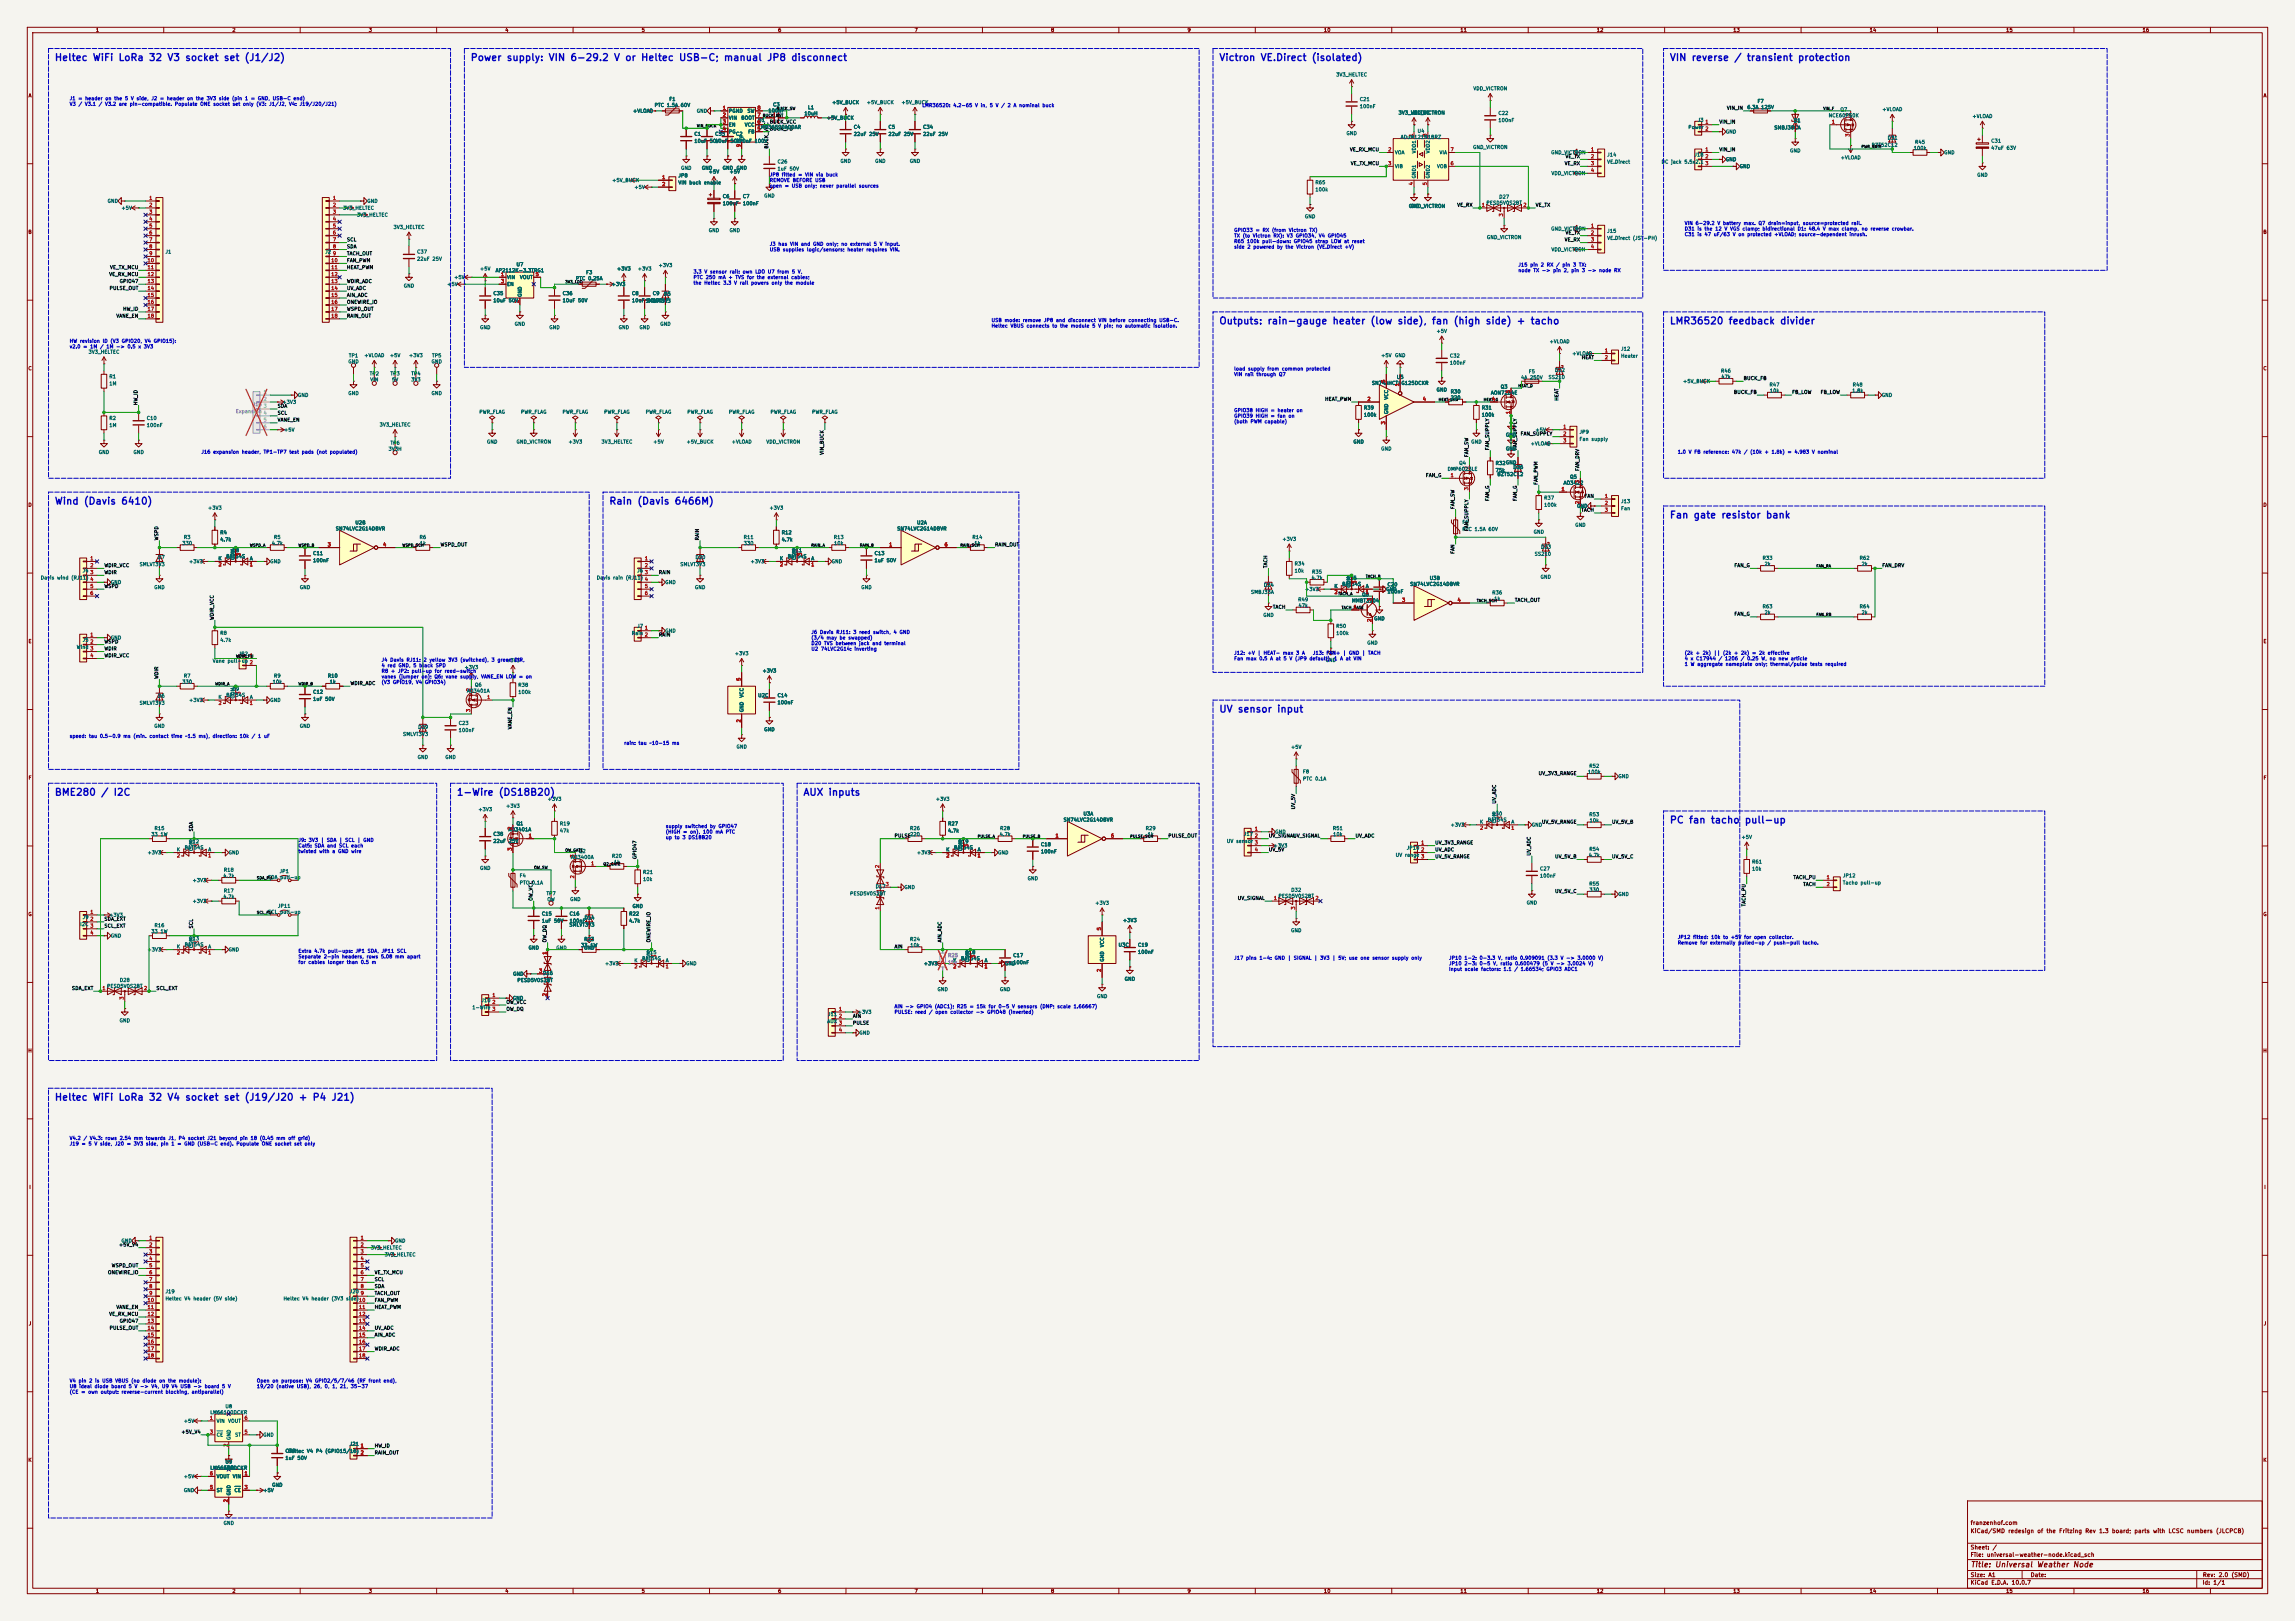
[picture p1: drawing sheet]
<svg xmlns="http://www.w3.org/2000/svg" width="841mm" height="594mm" viewBox="0 0 841 594" stroke-linecap="round" stroke-linejoin="round" font-family="sans-serif">
<defs><g id="words">
<g font-size="2.5" fill="#0000c2">
<text x="19.9" y="23">Heltec WiFi LoRa 32 V3 socket set (J1/J2)</text>
<text x="172.3" y="23">Power supply: VIN 6-29.2 V or Heltec USB-C; manual JP8 disconnect</text>
<text x="446.6" y="23">Victron VE.Direct (isolated)</text>
<text x="611.7" y="23">VIN reverse / transient protection</text>
<text x="446.6" y="119.5">Outputs: rain-gauge heater (low side), fan (high side) + tacho</text>
<text x="611.7" y="119.5">LMR36520 feedback divider</text>
<text x="19.9" y="185.5">Wind (Davis 6410)</text>
<text x="223.1" y="185.5">Rain (Davis 6466M)</text>
<text x="611.7" y="190.6">Fan gate resistor bank</text>
<text x="446.6" y="261.7">UV sensor input</text>
<text x="19.9" y="292.2">BME280 / I2C</text>
<text x="167.2" y="292.2">1-Wire (DS18B20)</text>
<text x="294.2" y="292.2">AUX inputs</text>
<text x="611.7" y="302.4">PC fan tacho</text>
<text x="639.1" y="302.4">pull-up</text>
<text x="19.9" y="404">Heltec WiFi LoRa 32 V4 socket set (J19/J20 + P4 J21)</text>
</g>
<text font-size="2" fill="#840000" x="722" y="574.8">Title: Universal Weather Node</text>
<g font-size="1.5" fill="#840000">
<text x="721.9" y="562.1">KiCad/SMD redesign of the Fritzing Rev 1.3 board; parts with LCSC numbers (JLCPCB)</text>
<text x="721.9" y="559.1">franzenhof.com</text>
<text x="721.9" y="568.1">Sheet: /</text>
<text x="721.9" y="570.8">File: universal-weather-node.kicad_sch</text>
<text x="721.9" y="581">KiCad E.D.A. 10.0.7</text>
<text x="721.9" y="578.2">Size: A1</text>
<text x="743.9" y="578.2">Date:</text>
<text x="806.9" y="581">Id: 1/1</text>
<text x="807" y="578.2">Rev: 2.0 (SMD)</text>
</g>
<g font-size="1.3" fill="#840000">
<text x="35" y="12">1</text>
<text x="85" y="12">2</text>
<text x="135" y="12">3</text>
<text x="185" y="12">4</text>
<text x="235" y="12">5</text>
<text x="285" y="12">6</text>
<text x="335" y="12">7</text>
<text x="385" y="12">8</text>
<text x="435" y="12">9</text>
<text x="485" y="12">10</text>
<text x="535" y="12">11</text>
<text x="585" y="12">12</text>
<text x="635" y="12">13</text>
<text x="685" y="12">14</text>
<text x="735" y="12">15</text>
<text x="785" y="12">16</text>
<text x="10.3" y="36">A</text>
<text x="829.3" y="36">A</text>
<text x="10.2" y="86">B</text>
<text x="829.2" y="86">B</text>
<text x="10.2" y="136">C</text>
<text x="829.2" y="136">C</text>
<text x="10.2" y="186">D</text>
<text x="829.2" y="186">D</text>
<text x="10.3" y="236">E</text>
<text x="829.3" y="236">E</text>
<text x="10.3" y="286">F</text>
<text x="829.3" y="286">F</text>
<text x="10.2" y="336">G</text>
<text x="829.2" y="336">G</text>
<text x="10.2" y="386">H</text>
<text x="829.2" y="386">H</text>
<text x="10.6" y="436">I</text>
<text x="829.6" y="436">I</text>
<text x="10.4" y="486">J</text>
<text x="829.4" y="486">J</text>
<text x="10.2" y="536">K</text>
<text x="829.2" y="536">K</text>
<text x="35" y="584">1</text>
<text x="85" y="584">2</text>
<text x="135" y="584">3</text>
<text x="185" y="584">4</text>
<text x="235" y="584">5</text>
<text x="285" y="584">6</text>
<text x="335" y="584">7</text>
<text x="385" y="584">8</text>
<text x="435" y="584">9</text>
<text x="485" y="584">10</text>
<text x="535" y="584">11</text>
<text x="585" y="584">12</text>
<text x="635" y="584">13</text>
<text x="685" y="584">14</text>
<text x="735" y="584">15</text>
<text x="785" y="584">16</text>
</g>
<g font-size="1.3" fill="#006464">
<text x="489.5" y="28.3">3V3_HELTEC</text>
<text x="539.7" y="33.4">VDD_VICTRON</text>
<text x="231.8" y="41.6">+VLOAD</text>
<text x="239.7" y="39.5">PTC 1.5A 60V</text>
<text x="245.1" y="37.3">F1</text>
<text x="255.2" y="41.6">GND</text>
<text x="266.9" y="41.6">PGND</text>
<text x="273.7" y="41.6">SW</text>
<text x="281.4" y="41.5">100nF</text>
<text x="283.1" y="39.3">C3</text>
<text x="295.9" y="40.3">L1</text>
<text x="304.8" y="38.5">+5V_BUCK</text>
<text x="317.5" y="38.5">+5V_BUCK</text>
<text x="330.2" y="38.5">+5V_BUCK</text>
<text x="498.1" y="37.3">C21</text>
<text x="498.1" y="39.9">100nF</text>
<text x="640.1" y="40.2">6.3A 125V</text>
<text x="643.9" y="38">F7</text>
<text x="674.2" y="41.1">Q7</text>
<text x="689.6" y="41">+VLOAD</text>
<text x="266.9" y="44.1">VIN</text>
<text x="266.9" y="46.7">EN</text>
<text x="271.5" y="44.1">BOOT</text>
<text x="272.8" y="46.7">VCC</text>
<text x="277.6" y="45">U1</text>
<text x="277.6" y="47.6">LMR36520ADDAR</text>
<text x="294.6" y="42.5">10uH</text>
<text x="302.8" y="44.1">+5V_BUCK</text>
<text x="312.7" y="47.5">C4</text>
<text x="325.4" y="47.5">C5</text>
<text x="338.1" y="47.5">C34</text>
<text x="512.3" y="42.3">3V3_HELTEC</text>
<text x="516.9" y="42.3">VDD_VICTRON</text>
<text x="548.9" y="42.4">C22</text>
<text x="548.9" y="45">100nF</text>
<text x="618.5" y="47.6">Power</text>
<text x="622" y="45">J3</text>
<text x="650" y="47.7">SMBJ30CA</text>
<text x="657.2" y="45.1">D1</text>
<text x="669.9" y="43.3">NCE60P50K</text>
<text x="722.6" y="43.6">+VLOAD</text>
<text x="254.3" y="50">C1</text>
<text x="254.3" y="52.6">10uF</text>
<text x="259.9" y="52.6">50V</text>
<text x="261.9" y="50">C33</text>
<text x="261.9" y="52.6">10uF</text>
<text x="266.9" y="49.2">PG</text>
<text x="267.5" y="52.6">50V</text>
<text x="269.5" y="50">C2</text>
<text x="269.5" y="52.6">220nF 100V</text>
<text x="272.7" y="51.8" transform="rotate(-90 272.7 51.8)">EP</text>
<text x="274" y="49.2">FB</text>
<text x="312.7" y="50.1">22uF 25V</text>
<text x="325.4" y="50.1">22uF 25V</text>
<text x="338.1" y="50.1">22uF 25V</text>
<text x="493.2" y="49.8">GND</text>
<text x="513.1" y="51.2">ADuM121N1BRZ</text>
<text x="519.3" y="49">U4</text>
<text x="632.3" y="49.2">GND</text>
<text x="691.6" y="51.5">D31</text>
<text x="701.6" y="53">R45</text>
<text x="729.5" y="52.6">C31</text>
<text x="307.8" y="60">GND</text>
<text x="320.5" y="60">GND</text>
<text x="333.2" y="60">GND</text>
<text x="511" y="56.8">VOA</text>
<text x="519.1" y="56.4" transform="rotate(-90 519.1 56.4)">VDD1</text>
<text x="524.2" y="56.4" transform="rotate(-90 524.2 56.4)">VDD2</text>
<text x="527.3" y="56.8">VIA</text>
<text x="539.6" y="54.9">GND_VICTRON</text>
<text x="568.2" y="56.8">GND_VICTRON</text>
<text x="588.8" y="57.7">J14</text>
<text x="620.7" y="57.7">J18</text>
<text x="632.3" y="59.4">GND</text>
<text x="655.8" y="56.2">GND</text>
<text x="674.4" y="58.7">+VLOAD</text>
<text x="685.7" y="54.1">BZT52C12</text>
<text x="701.1" y="55.2">100k</text>
<text x="712.3" y="56.8">GND</text>
<text x="729.5" y="55.2">47uF 63V</text>
<text x="248.4" y="65.3">JP8</text>
<text x="249.4" y="62.5">GND</text>
<text x="257" y="62.5">GND</text>
<text x="259.6" y="63.9">+5V</text>
<text x="264.6" y="62.5">GND</text>
<text x="267.2" y="63.9">+5V</text>
<text x="269.7" y="62.5">GND</text>
<text x="284.8" y="60.2">C26</text>
<text x="284.8" y="62.8">1uF 50V</text>
<text x="511" y="61.9">VIB</text>
<text x="519.1" y="65.6" transform="rotate(-90 519.1 65.6)">GND1</text>
<text x="524.2" y="65.6" transform="rotate(-90 524.2 65.6)">GND2</text>
<text x="526.4" y="61.9">VOB</text>
<text x="568.4" y="64.5">VDD_VICTRON</text>
<text x="588.8" y="60.3">VE.Direct</text>
<text x="608.7" y="60.3">DC jack 5.5x2.1</text>
<text x="637.3" y="61.9">GND</text>
<text x="724.4" y="65.1">GND</text>
<text x="224.2" y="67">+5V_BUCK</text>
<text x="232.3" y="69.5">+5V</text>
<text x="248.4" y="67.9">VIN buck enable</text>
<text x="481.9" y="67.8">R65</text>
<text x="481.9" y="70.4">100k</text>
<text x="39.3" y="74.6">GND</text>
<text x="44.3" y="77.2">+5V</text>
<text x="125.6" y="77.2">3V3_HELTEC</text>
<text x="134.4" y="74.6">GND</text>
<text x="264.7" y="72.9">C6</text>
<text x="264.7" y="75.5">100uF</text>
<text x="272.1" y="72.9">C7</text>
<text x="272.1" y="75.5">100nF</text>
<text x="279.9" y="72.7">GND</text>
<text x="516.1" y="76.5">GND</text>
<text x="516.8" y="76.5">GND_VICTRON</text>
<text x="544.5" y="75.3">PESD5V0S2BT</text>
<text x="549.2" y="73.1">D27</text>
<text x="130.7" y="79.7">3V3_HELTEC</text>
<text x="478" y="80.3">GND</text>
<text x="144" y="84.2">3V3_HELTEC</text>
<text x="259.6" y="85.4">GND</text>
<text x="267.2" y="85.4">GND</text>
<text x="544.7" y="87.9">GND_VICTRON</text>
<text x="568.2" y="84.8">GND_VICTRON</text>
<text x="588.8" y="85.6">J15</text>
<text x="588.8" y="88.2">VE.Direct (JST-PH)</text>
<text x="60.5" y="93.2">J1</text>
<text x="119" y="93.2">J2</text>
<text x="152.7" y="93.2">C37</text>
<text x="152.7" y="95.8">22uF 25V</text>
<text x="568.4" y="92.4">VDD_VICTRON</text>
<text x="175.7" y="99.4">+5V</text>
<text x="181.5" y="100.1">AP2112K-3.3TRG1</text>
<text x="189.1" y="97.9">U7</text>
<text x="214.6" y="100.8">F3</text>
<text x="225.9" y="99.4">+3V3</text>
<text x="233.6" y="99.4">+3V3</text>
<text x="241.2" y="98.2">+3V3</text>
<text x="147.8" y="105.7">GND</text>
<text x="163.7" y="105.1">+5V</text>
<text x="166.3" y="102.6">+5V</text>
<text x="185.6" y="102.6">VIN</text>
<text x="185.6" y="105.1">EN</text>
<text x="190.4" y="102.6">VOUT</text>
<text x="210.9" y="103">PTC 0.25A</text>
<text x="224" y="105.1">+3V3</text>
<text x="180.6" y="108.5">C35</text>
<text x="180.6" y="111.1">10uF 50V</text>
<text x="191.5" y="109" transform="rotate(-90 191.5 109)">GND</text>
<text x="206" y="108.5">C36</text>
<text x="206" y="111.1">10uF 50V</text>
<text x="231.4" y="108.5">C8</text>
<text x="231.4" y="111.1">10uF</text>
<text x="236.4" y="111.2">SMLVT3V3</text>
<text x="237" y="111.1">50V</text>
<text x="239" y="108.5">C9</text>
<text x="239" y="111.1">100nF</text>
<text x="243.2" y="108.6">D5</text>
<text x="188.4" y="119.7">GND</text>
<text x="241.8" y="119.7">GND</text>
<text x="175.7" y="120.9">GND</text>
<text x="201.1" y="120.9">GND</text>
<text x="226.5" y="120.9">GND</text>
<text x="234.2" y="120.9">GND</text>
<text x="526.3" y="122.3">+5V</text>
<text x="32.3" y="129.9">3V3_HELTEC</text>
<text x="127.7" y="131.3">TP1</text>
<text x="133.3" y="131.2">+VLOAD</text>
<text x="142.7" y="131.2">+5V</text>
<text x="149.7" y="131.2">+3V3</text>
<text x="158.2" y="131.3">TP5</text>
<text x="505.9" y="131.2">+5V</text>
<text x="511" y="131.2">GND</text>
<text x="531.1" y="131.3">C32</text>
<text x="567.7" y="126.1">+VLOAD</text>
<text x="576" y="130.5">+VLOAD</text>
<text x="593.9" y="128.8">J12</text>
<text x="593.9" y="131.4">Heater</text>
<text x="127.5" y="133.5">GND</text>
<text x="135.3" y="137.9">TP2</text>
<text x="142.9" y="137.9">TP3</text>
<text x="150.5" y="137.9">TP4</text>
<text x="158" y="133.5">GND</text>
<text x="531.1" y="133.9">100nF</text>
<text x="560.1" y="137.1">F5</text>
<text x="569.6" y="136.6">D22</text>
<text x="630.5" y="136.8">R46</text>
<text x="39.9" y="138.9">R1</text>
<text x="39.9" y="141.5">1M</text>
<text x="135.5" y="140.1">VIN</text>
<text x="143.5" y="140.1">5V</text>
<text x="150.5" y="140.1">3V3</text>
<text x="502.6" y="141.3">SN74AHCT1G125DCKR</text>
<text x="511.7" y="139.1">U5</text>
<text x="526.3" y="143.8">GND</text>
<text x="549.8" y="142.7">Q3</text>
<text x="557.2" y="139.3">4A 250V</text>
<text x="567.3" y="139.2">SS210</text>
<text x="616.6" y="140.7">+5V_BUCK</text>
<text x="630.6" y="139">47k</text>
<text x="648.3" y="141.9">R47</text>
<text x="678.7" y="141.9">R48</text>
<text x="103.3" y="148.3">+3V3</text>
<text x="109" y="145.7">GND</text>
<text x="127.5" y="145.1">GND</text>
<text x="158" y="145.1">GND</text>
<text x="509" y="146.6" transform="rotate(-90 509 146.6)">VCC</text>
<text x="531.4" y="144.5">R30</text>
<text x="531.5" y="146.7">220</text>
<text x="546.2" y="144.9">AON7264E</text>
<text x="648.4" y="144.1">10k</text>
<text x="678.6" y="144.1">1.8k</text>
<text x="689.4" y="145.7">GND</text>
<text x="39.9" y="154.2">R2</text>
<text x="53.6" y="154.2">C10</text>
<text x="175.5" y="151.9">PWR_FLAG</text>
<text x="190.7" y="151.9">PWR_FLAG</text>
<text x="206" y="151.9">PWR_FLAG</text>
<text x="221.2" y="151.9">PWR_FLAG</text>
<text x="236.5" y="151.9">PWR_FLAG</text>
<text x="251.7" y="151.9">PWR_FLAG</text>
<text x="266.9" y="151.9">PWR_FLAG</text>
<text x="282.2" y="151.9">PWR_FLAG</text>
<text x="297.4" y="151.9">PWR_FLAG</text>
<text x="499.6" y="150.4">R39</text>
<text x="499.6" y="153">100k</text>
<text x="509" y="151.9" transform="rotate(-90 509 151.9)">GND</text>
<text x="542.8" y="150.4">R31</text>
<text x="542.8" y="153">100k</text>
<text x="39.9" y="156.8">1M</text>
<text x="53.6" y="156.8">100nF</text>
<text x="103.9" y="158.4">+5V</text>
<text x="139" y="156.6">3V3_HELTEC</text>
<text x="551.7" y="160.3">GND</text>
<text x="562.5" y="158.4">+5V</text>
<text x="578.6" y="159.3">JP9</text>
<text x="578.6" y="161.9">Fan supply</text>
<text x="36" y="166.7">GND</text>
<text x="48.7" y="166.7">GND</text>
<text x="142.2" y="165.5">3V3H</text>
<text x="142.9" y="163.3">TP6</text>
<text x="178.3" y="162.8">GND</text>
<text x="189.1" y="162.8">GND_VICTRON</text>
<text x="208.2" y="162.8">+3V3</text>
<text x="220.2" y="162.8">3V3_HELTEC</text>
<text x="239.2" y="162.8">+5V</text>
<text x="251.4" y="162.8">+5V_BUCK</text>
<text x="268" y="162.8">+VLOAD</text>
<text x="280.7" y="162.8">VDD_VICTRON</text>
<text x="495.8" y="162.8">GND</text>
<text x="505.9" y="165.4">GND</text>
<text x="539" y="162.8">GND</text>
<text x="551.7" y="165.4">GND</text>
<text x="560.7" y="163.5">+VLOAD</text>
<text x="530.3" y="172.8">DMP6023LE</text>
<text x="534.5" y="170.6">Q4</text>
<text x="547.9" y="170.7">R32GND</text>
<text x="547.9" y="173.3">75k</text>
<text x="554.4" y="172.1">D26</text>
<text x="548.5" y="174.7">BZT52C12</text>
<text x="572.8" y="177.9">AO3422</text>
<text x="575.2" y="175.7">Q5</text>
<text x="565.7" y="183.4">R37</text>
<text x="565.7" y="186">100k</text>
<text x="593.9" y="184.7">J13</text>
<text x="76.1" y="187.1">+3V3</text>
<text x="281.8" y="187.1">+3V3</text>
<text x="577.7" y="186.4">GND</text>
<text x="593.9" y="187.3">Fan</text>
<text x="67.2" y="197.8">R3</text>
<text x="80.5" y="196.1">R4</text>
<text x="100.2" y="197.8">R5</text>
<text x="122.9" y="194.7">SN74LVC2G14DBVR</text>
<text x="130" y="192.5">U2B</text>
<text x="153.6" y="197.8">R6</text>
<text x="272.3" y="197.8">R11</text>
<text x="286.3" y="196.1">R12</text>
<text x="305.4" y="197.8">R13</text>
<text x="328.6" y="194.7">SN74LVC2G14DBVR</text>
<text x="335.9" y="192.5">U2A</text>
<text x="356.2" y="197.8">R14</text>
<text x="535.7" y="192.3">F6</text>
<text x="535.7" y="194.9">PTC 1.5A 60V</text>
<text x="561.8" y="195.9">GND</text>
<text x="577.1" y="193.3">GND</text>
<text x="66.6" y="200">330</text>
<text x="80.5" y="198.7">4.7k</text>
<text x="85" y="202.6">D8</text>
<text x="99.4" y="200">4.7k</text>
<text x="114.6" y="203.7">C11</text>
<text x="153.7" y="200">1k</text>
<text x="272.4" y="200">330</text>
<text x="286.3" y="198.7">4.7k</text>
<text x="290.1" y="202.6">D11</text>
<text x="305.5" y="200">10k</text>
<text x="320.3" y="203.7">C13</text>
<text x="356.9" y="200">1k</text>
<text x="469.8" y="198.5">+3V3</text>
<text x="562.2" y="203.9">SS210</text>
<text x="564.6" y="201.3">D23</text>
<text x="51" y="207.8">SMLVT3V3</text>
<text x="57.8" y="205.2">D7</text>
<text x="69.1" y="206.7">+3V3</text>
<text x="79.9" y="205.6">K</text>
<text x="82.8" y="204.8">BAT54S</text>
<text x="86.2" y="205.4" transform="rotate(-90 86.2 205.4)">COM</text>
<text x="91.4" y="205.6">A</text>
<text x="98.9" y="206.7">GND</text>
<text x="114.6" y="206.3">100nF</text>
<text x="249.1" y="207.8">SMLVT3V3</text>
<text x="254.7" y="205.2">D20</text>
<text x="274.9" y="206.7">+3V3</text>
<text x="285.6" y="205.6">K</text>
<text x="288.5" y="204.8">BAT54S</text>
<text x="292" y="205.4" transform="rotate(-90 292 205.4)">COM</text>
<text x="297.1" y="205.6">A</text>
<text x="304.6" y="206.7">GND</text>
<text x="320.3" y="206.3">1uF 50V</text>
<text x="474.2" y="207.5">R34</text>
<text x="645.7" y="205.4">R33</text>
<text x="646.5" y="207.6">2k</text>
<text x="681.3" y="205.4">R62</text>
<text x="682" y="207.6">2k</text>
<text x="14.8" y="212.7">Davis wind (RJ11)</text>
<text x="30.1" y="210.1">J4</text>
<text x="40.4" y="214.3">GND</text>
<text x="218.5" y="212.7">Davis rain (RJ11)</text>
<text x="233.3" y="210.1">J6</text>
<text x="243.6" y="214.3">GND</text>
<text x="463" y="215.3">D24</text>
<text x="474.2" y="210.1">10k</text>
<text x="480.4" y="212.7">4.7k</text>
<text x="480.6" y="210.5">R35</text>
<text x="488.8" y="215.8">K</text>
<text x="491.7" y="215">BAT54S</text>
<text x="493.3" y="212.8">D25</text>
<text x="495.2" y="215.5" transform="rotate(-90 495.2 215.5)">COM</text>
<text x="500.3" y="215.8">A</text>
<text x="508.3" y="215.1">C20</text>
<text x="516.6" y="215">SN74LVC2G14DBVR</text>
<text x="523.7" y="212.8">U3B</text>
<text x="564.4" y="212.4">GND</text>
<text x="56.4" y="216.2">GND</text>
<text x="109.7" y="216.2">GND</text>
<text x="254.5" y="216.2">GND</text>
<text x="315.4" y="216.2">GND</text>
<text x="458.2" y="217.9">SMBJ33A</text>
<text x="475.5" y="220.7">R49</text>
<text x="478.1" y="216.9">+3V3</text>
<text x="495.3" y="221.1">MMBT3904</text>
<text x="499" y="218.9">Q8</text>
<text x="507.8" y="216.9">GND</text>
<text x="508.3" y="217.7">100nF</text>
<text x="546.7" y="218.1">R36</text>
<text x="547.4" y="220.3">1k</text>
<text x="462.8" y="226.3">GND</text>
<text x="475.7" y="222.9">47k</text>
<text x="503.4" y="227.6">GND</text>
<text x="645.7" y="223.2">R63</text>
<text x="646.5" y="225.4">2k</text>
<text x="681.3" y="223.2">R64</text>
<text x="682" y="225.4">2k</text>
<text x="80.5" y="232.9">R8</text>
<text x="231.3" y="233">Rain</text>
<text x="233.3" y="230.4">J7</text>
<text x="243.6" y="232.1">GND</text>
<text x="489.5" y="230.4">R50</text>
<text x="489.5" y="233">100k</text>
<text x="28" y="238.1">Wind</text>
<text x="30.1" y="235.5">J5</text>
<text x="40.4" y="234.6">GND</text>
<text x="80.5" y="235.5">4.7k</text>
<text x="500.9" y="236.5">GND</text>
<text x="77.8" y="243.1">Vane pull-up</text>
<text x="87.3" y="240.5">JP2</text>
<text x="170.1" y="245.5">+3V3</text>
<text x="185.3" y="242.9">+3V3</text>
<text x="269.1" y="240.4">+3V3</text>
<text x="485.6" y="242.9">GND</text>
<text x="66.6" y="250.8">330</text>
<text x="67.2" y="248.6">R7</text>
<text x="99.7" y="250.8">10k</text>
<text x="100.2" y="248.6">R9</text>
<text x="119.9" y="248.6">R10</text>
<text x="120.7" y="250.8">1k</text>
<text x="173.9" y="251.9">Q6</text>
<text x="189.8" y="252">R38</text>
<text x="279.3" y="246.8">+3V3</text>
<text x="57.8" y="256">D6</text>
<text x="69.1" y="257.5">+3V3</text>
<text x="79.9" y="256.4">K</text>
<text x="82.8" y="255.6">BAT54S</text>
<text x="85" y="253.4">D9</text>
<text x="86.2" y="256.2" transform="rotate(-90 86.2 256.2)">COM</text>
<text x="91.4" y="256.4">A</text>
<text x="98.9" y="257.5">GND</text>
<text x="114.6" y="254.5">C12</text>
<text x="114.6" y="257.1">1uF 50V</text>
<text x="171" y="254.1">AO3401A</text>
<text x="189.8" y="254.6">100k</text>
<text x="272.7" y="255.8" transform="rotate(-90 272.7 255.8)">VCC</text>
<text x="277.6" y="255.8">U2C</text>
<text x="284.8" y="255.8">C14</text>
<text x="51" y="258.6">SMLVT3V3</text>
<text x="272.7" y="261.1" transform="rotate(-90 272.7 261.1)">GND</text>
<text x="284.8" y="258.4">100nF</text>
<text x="56.4" y="267">GND</text>
<text x="109.7" y="267">GND</text>
<text x="147.5" y="270">SMLVT3V3</text>
<text x="153.1" y="267.4">D29</text>
<text x="167.9" y="265.9">C23</text>
<text x="167.9" y="268.5">100nF</text>
<text x="279.9" y="268.3">GND</text>
<text x="269.7" y="274.6">GND</text>
<text x="472.9" y="274.7">+5V</text>
<text x="152.9" y="278.4">GND</text>
<text x="163" y="278.4">GND</text>
<text x="582.2" y="281.6">R52</text>
<text x="477.3" y="283.7">F8</text>
<text x="477.3" y="286.3">PTC 0.1A</text>
<text x="581.7" y="283.8">100k</text>
<text x="592.9" y="285.4">GND</text>
<text x="200.5" y="293.7">+3V3</text>
<text x="342.8" y="293.7">+3V3</text>
<text x="175.1" y="297.6">+3V3</text>
<text x="185.3" y="296.3">+3V3</text>
<text x="396.8" y="299.2">U3A</text>
<text x="546.7" y="299.2">D30</text>
<text x="582.2" y="299.4">R53</text>
<text x="56.4" y="304.5">R15</text>
<text x="186.2" y="304.9">AO3401A</text>
<text x="189.1" y="302.7">Q1</text>
<text x="205" y="302.8">R19</text>
<text x="205" y="305.4">47k</text>
<text x="333.3" y="304.5">R26</text>
<text x="347.2" y="302.8">R27</text>
<text x="347.2" y="305.4">4.7k</text>
<text x="366.3" y="304.5">R28</text>
<text x="389.6" y="301.4">SN74LVC2G14DBVR</text>
<text x="419.7" y="304.5">R29</text>
<text x="467.2" y="305.8">GND</text>
<text x="488.2" y="304.5">R51</text>
<text x="531.4" y="303.2">+3V3</text>
<text x="542.2" y="302.1">K</text>
<text x="545" y="301.4">BAT54S</text>
<text x="548.5" y="301.9" transform="rotate(-90 548.5 301.9)">COM</text>
<text x="553.7" y="302.1">A</text>
<text x="561.1" y="303.2">GND</text>
<text x="582.3" y="301.6">10k</text>
<text x="55.3" y="306.7">33 1W</text>
<text x="67.5" y="311.5">BAT54S</text>
<text x="69.1" y="309.3">D12</text>
<text x="180.6" y="306.6">C38</text>
<text x="180.6" y="309.2">22uF 25V</text>
<text x="333.3" y="306.7">220</text>
<text x="349.5" y="311.5">BAT54S</text>
<text x="351.1" y="309.3">D19</text>
<text x="366.1" y="306.7">4.7k</text>
<text x="381.3" y="310.4">C18</text>
<text x="420.4" y="306.7">1k</text>
<text x="449.4" y="309.2">UV sensor</text>
<text x="455.6" y="306.6">J17</text>
<text x="466.6" y="310.8">+3V3</text>
<text x="488.4" y="306.7">10k</text>
<text x="515.3" y="311.7">JP10</text>
<text x="638" y="307.7">+5V</text>
<text x="53.9" y="313.4">+3V3</text>
<text x="64.6" y="312.3">K</text>
<text x="71" y="312" transform="rotate(-90 71 312)">COM</text>
<text x="76.2" y="312.3">A</text>
<text x="83.6" y="313.4">GND</text>
<text x="209.1" y="315.1">AO3400A</text>
<text x="212" y="312.9">Q2</text>
<text x="224.1" y="314.6">R20</text>
<text x="224.8" y="316.8">1k</text>
<text x="335.8" y="313.4">+3V3</text>
<text x="346.6" y="312.3">K</text>
<text x="352.9" y="312" transform="rotate(-90 352.9 312)">COM</text>
<text x="358.1" y="312.3">A</text>
<text x="365.6" y="313.4">GND</text>
<text x="381.3" y="313">100nF</text>
<text x="511.3" y="314.3">UV range</text>
<text x="582" y="314.3">4.7k</text>
<text x="582.2" y="312.1">R54</text>
<text x="641.9" y="316.7">R61</text>
<text x="70.4" y="323.5">+3V3</text>
<text x="81.7" y="321.9">4.7k</text>
<text x="81.8" y="319.7">R18</text>
<text x="98" y="322.4">SDA pull-up</text>
<text x="102.3" y="320.2">JP1</text>
<text x="175.7" y="319.1">GND</text>
<text x="190.3" y="321.8">F4</text>
<text x="235.5" y="320.5">R21</text>
<text x="235.5" y="323.1">10k</text>
<text x="376.4" y="322.9">GND</text>
<text x="564.2" y="319.3">C27</text>
<text x="564.2" y="321.9">100nF</text>
<text x="641.9" y="319.3">10k</text>
<text x="675.2" y="321.8">JP12</text>
<text x="81.7" y="329.5">4.7k</text>
<text x="81.8" y="327.3">R17</text>
<text x="190.3" y="324.4">PTC 0.1A</text>
<text x="200.1" y="328.4">TP7</text>
<text x="311.3" y="328.4">PESD5V0S2BT</text>
<text x="320.7" y="325.8">D17</text>
<text x="331.3" y="326.1">GND</text>
<text x="468.3" y="329.3">PESD5V0S2BT</text>
<text x="473" y="327.1">D32</text>
<text x="582.2" y="324.8">R55</text>
<text x="582.3" y="327">330</text>
<text x="592.9" y="328.6">GND</text>
<text x="675.2" y="324.4">Tacho pull-up</text>
<text x="70.4" y="331.2">+3V3</text>
<text x="98" y="335.1">SCL pull-up</text>
<text x="101.7" y="332.9">JP11</text>
<text x="198.4" y="335.8">C15</text>
<text x="200.4" y="330.6">OW</text>
<text x="208.6" y="335.8">C16</text>
<text x="208.8" y="330.5">GND</text>
<text x="230.4" y="335.8">R22</text>
<text x="231.6" y="333">GND</text>
<text x="401.2" y="331.8">+3V3</text>
<text x="559.3" y="331.8">GND</text>
<text x="29.2" y="339.7">I2C</text>
<text x="30.1" y="337.1">J9</text>
<text x="39.8" y="336.2">+3V3</text>
<text x="56.4" y="340">R16</text>
<text x="198.4" y="338.4">1uF 50V</text>
<text x="208.5" y="339.8">SMLVT3V3</text>
<text x="208.6" y="338.4">100nF</text>
<text x="214" y="337.2">D14</text>
<text x="230.4" y="338.4">4.7k</text>
<text x="411.4" y="338.2">+3V3</text>
<text x="472.9" y="341.9">GND</text>
<text x="40.4" y="343.9">GND</text>
<text x="55.3" y="342.2">33 1W</text>
<text x="64.6" y="347.8">K</text>
<text x="67.5" y="347.1">BAT54S</text>
<text x="69.1" y="344.9">D13</text>
<text x="71" y="347.6" transform="rotate(-90 71 347.6)">COM</text>
<text x="76.2" y="347.8">A</text>
<text x="212.7" y="347.3">33 1W</text>
<text x="213.9" y="345.1">R23</text>
<text x="333.3" y="345.1">R24</text>
<text x="333.4" y="347.3">10k</text>
<text x="404.8" y="347.3" transform="rotate(-90 404.8 347.3)">VCC</text>
<text x="409.7" y="347.2">U3C</text>
<text x="416.8" y="347.2">C19</text>
<text x="53.9" y="348.9">+3V3</text>
<text x="83.6" y="348.9">GND</text>
<text x="193.5" y="348.3">GND</text>
<text x="203.7" y="348.3">GND</text>
<text x="213.8" y="348.3">GND</text>
<text x="232.3" y="352.9">K</text>
<text x="235.2" y="352.2">BAT54S</text>
<text x="236.8" y="350">D15</text>
<text x="238.6" y="352.7" transform="rotate(-90 238.6 352.7)">COM</text>
<text x="243.8" y="352.9">A</text>
<text x="349.1" y="352.9">K</text>
<text x="352" y="352.2">BAT54S</text>
<text x="353.6" y="350">D18</text>
<text x="355.5" y="352.7" transform="rotate(-90 355.5 352.7)">COM</text>
<text x="360.6" y="352.9">A</text>
<text x="371.1" y="351">C17</text>
<text x="371.1" y="353.6">100nF</text>
<text x="404.8" y="352.6" transform="rotate(-90 404.8 352.6)">GND</text>
<text x="416.8" y="349.8">100nF</text>
<text x="187.8" y="357.8">GND</text>
<text x="198.8" y="357.6">D16</text>
<text x="221.5" y="354">+3V3</text>
<text x="251.3" y="354">GND</text>
<text x="338.4" y="354">+3V3</text>
<text x="368.1" y="354">GND</text>
<text x="412" y="359.7">GND</text>
<text x="39.1" y="362.3">PESD5V0S2BT</text>
<text x="43.7" y="360.1">D28</text>
<text x="189.4" y="360.2">PESD5V0S2BT</text>
<text x="343.4" y="363.5">GND</text>
<text x="366.2" y="363.5">GND</text>
<text x="172.9" y="370.1">1-Wire</text>
<text x="176.2" y="367.5">J10</text>
<text x="187.8" y="366.7">GND</text>
<text x="314.2" y="371.8">+3V3</text>
<text x="401.8" y="366">GND</text>
<text x="43.7" y="374.9">GND</text>
<text x="303" y="375.2">AUX</text>
<text x="303.2" y="372.6">J11</text>
<text x="314.8" y="379.4">GND</text>
<text x="44.3" y="455.6">GND</text>
<text x="144.6" y="455.6">GND</text>
<text x="135.7" y="458.2">3V3_HELTEC</text>
<text x="140.8" y="460.7">3V3_HELTEC</text>
<text x="60.5" y="474.2">J19</text>
<text x="60.5" y="476.8">Heltec V4 header (5V side)</text>
<text x="103.7" y="476.8">Heltec V4 header (3V3 side)</text>
<text x="128" y="474.2">J20</text>
<text x="67.2" y="521.7">+5V</text>
<text x="76.9" y="518.5">LM66100DCKR</text>
<text x="79.2" y="521.7">VIN</text>
<text x="82.4" y="516.3">U8</text>
<text x="83.4" y="521.7">VOUT</text>
<text x="79.2" y="526.7">CE</text>
<text x="84.8" y="527.8" transform="rotate(-90 84.8 527.8)">GND</text>
<text x="86" y="526.7">ST</text>
<text x="96.3" y="526.7">GND</text>
<text x="104.4" y="532.6">C39</text>
<text x="105.4" y="532.7">Heltec V4 P4 (GPIO15/16)</text>
<text x="128" y="530.1">J21</text>
<text x="76.9" y="538.8">LM66100DCKR</text>
<text x="81.8" y="538.8">GND</text>
<text x="82.4" y="536.6">U9</text>
<text x="104.4" y="535.2">1uF 50V</text>
<text x="67.2" y="542">+5V</text>
<text x="79.2" y="542">VOUT</text>
<text x="85.1" y="542">VIN</text>
<text x="99.5" y="545.1">GND</text>
<text x="67.2" y="547.1">GND</text>
<text x="79.2" y="547.1">ST</text>
<text x="84.8" y="548.2" transform="rotate(-90 84.8 548.2)">GND</text>
<text x="85.7" y="547.1">CE</text>
<text x="96.3" y="547.1">+5V</text>
<text x="81.8" y="559.1">GND</text>
</g>
<g font-size="1.3" fill="#0000c2">
<text x="25.4" y="37">J1 = header on the 5 V side, J2 = header on the 3V3 side (pin 1 = GND, USB-C end)</text>
<text x="25.4" y="39.1">V3 / V3.1 / V3.2 are pin-compatible. Populate ONE socket set only (V3: J1/J2, V4: J19/J20/J21)</text>
<text x="337.8" y="39.6">LMR36520: 4.2-65 V in, 5 V / 2 A nominal buck</text>
<text x="281.9" y="65">JP8 fitted = VIN via buck</text>
<text x="281.9" y="67">REMOVE BEFORE USB</text>
<text x="281.9" y="69">open = USB only; never parallel sources</text>
<text x="617.2" y="82.7">VIN 6-29.2 V battery max. Q7 drain=input, source=protected rail.</text>
<text x="452.1" y="85.3">GPIO33 = RX (from Victron TX)</text>
<text x="452.1" y="87.3">TX (to Victron RX): V3 GPIO34, V4 GPIO45</text>
<text x="452.1" y="89.4">R65 100k pull-down: GPIO45 strap LOW at reset</text>
<text x="617.2" y="84.8">D31 is the 12 V VGS clamp; bidirectional D1: 48.4 V max clamp, no reverse crowbar.</text>
<text x="617.2" y="86.8">C31 is 47 uF/63 V on protected +VLOAD; source-dependent inrush.</text>
<text x="281.9" y="90.4">J3 has VIN and GND only; no external 5 V input.</text>
<text x="281.9" y="92.4">USB supplies logic/sensors; heater requires VIN.</text>
<text x="452.1" y="91.4">side 2 powered by the Victron (VE.Direct +V)</text>
<text x="254" y="100.5">3.3 V sensor rail: own LDO U7 from 5 V,</text>
<text x="556.2" y="98">J15 pin 2 RX / pin 3 TX:</text>
<text x="556.2" y="100">node TX -&gt; pin 2, pin 3 -&gt; node RX</text>
<text x="254" y="102.6">PTC 250 mA + TVS for the external cables;</text>
<text x="254" y="104.6">the Heltec 3.3 V rail powers only the module</text>
<text x="363.2" y="118.3">USB mode: remove JP8 and disconnect VIN before connecting USB-C.</text>
<text x="25.4" y="125.9">HW revision ID (V3 GPIO20, V4 GPIO15):</text>
<text x="363.2" y="120.3">Heltec VBUS connects to the module 5 V pin; no automatic isolation.</text>
<text x="25.4" y="128">v2.0 = 1M / 1M -&gt; 0.5 x 3V3</text>
<text x="452.1" y="136.1">load supply from common protected</text>
<text x="452.1" y="138.1">VIN rail through Q7</text>
<text x="452.1" y="151.3">GPIO38 HIGH = heater on</text>
<text x="452.1" y="153.4">GPIO39 HIGH = fan on</text>
<text x="452.1" y="155.4">(both PWM capable)</text>
<text x="73.6" y="166.6">J16 expansion header, TP1-TP7 test pads (not populated)</text>
<text x="614.7" y="166.6">1.0 V FB reference: 47k / (10k + 1.8k) = 4.983 V nominal</text>
<text x="297.2" y="232.6">J6 Davis RJ11: 3 reed switch, 4 GND</text>
<text x="297.2" y="234.6">(3/4 may be swapped)</text>
<text x="297.2" y="236.7">D20 TVS between jack and terminal</text>
<text x="297.2" y="238.7">U2 74LVC2G14: inverting</text>
<text x="139.7" y="242.8">J4 Davis RJ11:</text>
<text x="139.7" y="244.8">4 red GND, 5 black SPD</text>
<text x="155" y="242.8">2 yellow 3V3 (switched), 3 green DIR,</text>
<text x="452.1" y="240.2">J12: +V | HEAT- max 3 A</text>
<text x="452.1" y="242.3">Fan max 0.5 A at 5 V (JP9 default), 1 A at VIN</text>
<text x="480.9" y="240.2">J13: FAN+ | GND | TACH</text>
<text x="617.2" y="240.2">(2k + 2k) || (2k + 2k) = 2k effective</text>
<text x="617.2" y="242.3">4 x C17944 / 1206 / 0.25 W, no new article</text>
<text x="617.2" y="244.3">1 W aggregate nameplate only; thermal/pulse tests required</text>
<text x="139.7" y="246.8">R8 + JP2: pull-up for reed-switch</text>
<text x="139.7" y="248.9">vanes (jumper on); Q6: vane supply, VANE_EN LOW = on</text>
<text x="139.7" y="250.9">(V3 GPIO19, V4</text>
<text x="155.5" y="250.9">GPIO34)</text>
<text x="25.4" y="270.7">speed: tau 0.5-0.9 ms (min. contact time ~1.5 ms), direction: 10k / 1 uF</text>
<text x="228.6" y="273.2">rain: tau ~10-15 ms</text>
<text x="243.8" y="303.7">supply switched by GPIO47</text>
<text x="243.8" y="305.8">(HIGH = on), 100 mA PTC</text>
<text x="109.2" y="308.8">J9: 3V3 | SDA | SCL | GND</text>
<text x="109.2" y="310.8">Cat5: SDA and SCL each</text>
<text x="243.8" y="307.8">up to 3 DS18B20</text>
<text x="109.2" y="312.9">twisted with a GND wire</text>
<text x="614.7" y="344.4">JP12 fitted: 10k to +5V for open collector.</text>
<text x="614.7" y="346.4">Remove for externally pulled-up / push-pull tacho.</text>
<text x="109.2" y="349.4">Extra 4.7k pull-ups: JP1 SDA, JP11 SCL</text>
<text x="109.2" y="351.5">Separate 2-pin headers, rows 5.08 mm apart</text>
<text x="109.2" y="353.5">for cables longer than 0.5 m</text>
<text x="452.1" y="352">J17 pins 1-4: GND | SIGNAL | 3V3 | 5V; use one sensor supply only</text>
<text x="530.8" y="352">JP10 1-2: 0-3.3 V, ratio 0.909091 (3.3 V -&gt; 3.0000 V)</text>
<text x="530.8" y="354">JP10 2-3: 0-5 V, ratio 0.600479 (5 V -&gt; 3.0024 V)</text>
<text x="530.8" y="356.1">Input scale factors: 1.1 / 1.66534; GPIO3 ADC1</text>
<text x="327.6" y="369.8">AIN -&gt; GPIO4 (ADC1); R25 = 15k for 0-5 V sensors (DNP; scale 1.66667)</text>
<text x="327.6" y="371.8">PULSE: reed / open collector -&gt; GPIO48 (inverted)</text>
<text x="25.4" y="418">V4.2 / V4.3: rows 2.54 mm towards J1, P4 socket J21 beyond pin 18 (0.45 mm off grid)</text>
<text x="25.4" y="420.1">J19 = 5 V side, J20 = 3V3 side, pin 1 = GND (USB-C end). Populate ONE socket set only</text>
<text x="25.4" y="506.9">V4 pin 2 is USB VBUS (no diode on the module):</text>
<text x="25.4" y="509">U8 ideal diode board 5 V -&gt; V4, U9 V4 USB -&gt; board 5 V</text>
<text x="94" y="506.9">Open on purpose: V4 GPIO2/5/7/46 (RF front end),</text>
<text x="94" y="509">19/20 (native USB), 26, 0, 1, 21, 35-37</text>
<text x="25.4" y="511">(CE = own output: reverse-current blocking, antiparallel)</text>
</g>
<g font-size="1.3" fill="#a90000">
<text x="264.7" y="40.5">1</text>
<text x="277.4" y="40.5">8</text>
<text x="264.7" y="43">2</text>
<text x="264.7" y="45.6">3</text>
<text x="277.4" y="45.6">6</text>
<text x="277.4" y="43">7</text>
<text x="624.7" y="45.6">1</text>
<text x="671.1" y="45.6">1</text>
<text x="678" y="42.6" transform="rotate(-90 678 42.6)">2</text>
<text x="264.7" y="48.1">4</text>
<text x="277.4" y="48.1">5</text>
<text x="518" y="50.3" transform="rotate(-90 518 50.3)">1</text>
<text x="523.1" y="50.3" transform="rotate(-90 523.1 50.3)">8</text>
<text x="624.7" y="48.1">2</text>
<text x="678" y="50.3" transform="rotate(-90 678 50.3)">3</text>
<text x="271.6" y="54.1" transform="rotate(-90 271.6 54.1)">9</text>
<text x="508.5" y="55.7">2</text>
<text x="531.4" y="55.7">7</text>
<text x="582.8" y="55.7">1</text>
<text x="582.8" y="58.3">2</text>
<text x="624.7" y="55.7">1</text>
<text x="624.7" y="58.3">2</text>
<text x="242.5" y="65.9">1</text>
<text x="508.5" y="60.8">3</text>
<text x="531.4" y="60.8">6</text>
<text x="582.8" y="60.8">3</text>
<text x="582.8" y="63.4">4</text>
<text x="624.7" y="60.8">3</text>
<text x="242.5" y="68.4">2</text>
<text x="518" y="68" transform="rotate(-90 518 68)">4</text>
<text x="523.1" y="68" transform="rotate(-90 523.1 68)">5</text>
<text x="54.5" y="73.5">1</text>
<text x="54.5" y="76.1">2</text>
<text x="121.8" y="73.5">1</text>
<text x="121.8" y="76.1">2</text>
<text x="542.8" y="76.1">1</text>
<text x="558.1" y="76.1">2</text>
<text x="54.5" y="78.6">3</text>
<text x="54.5" y="81.1">4</text>
<text x="54.5" y="83.7">5</text>
<text x="121.8" y="78.6">3</text>
<text x="121.8" y="81.1">4</text>
<text x="121.8" y="83.7">5</text>
<text x="551" y="79.5" transform="rotate(-90 551 79.5)">3</text>
<text x="582.8" y="83.7">1</text>
<text x="54.5" y="86.2">6</text>
<text x="54.5" y="88.8">7</text>
<text x="121.8" y="86.2">6</text>
<text x="121.8" y="88.8">7</text>
<text x="582.8" y="86.2">2</text>
<text x="582.8" y="88.8">3</text>
<text x="54.5" y="91.3">8</text>
<text x="54.5" y="93.8">9</text>
<text x="121.8" y="91.3">8</text>
<text x="121.8" y="93.8">9</text>
<text x="582.8" y="91.3">4</text>
<text x="53.9" y="96.4">10</text>
<text x="53.9" y="98.9">11</text>
<text x="53.9" y="101.5">12</text>
<text x="121.2" y="96.4">10</text>
<text x="121.2" y="98.9">11</text>
<text x="121.2" y="101.5">12</text>
<text x="183.4" y="101.5">1</text>
<text x="196.1" y="101.5">5</text>
<text x="53.9" y="104">13</text>
<text x="53.9" y="106.5">14</text>
<text x="121.2" y="104">13</text>
<text x="121.2" y="106.5">14</text>
<text x="183.4" y="104">3</text>
<text x="53.9" y="109.1">15</text>
<text x="53.9" y="111.6">16</text>
<text x="121.2" y="109.1">15</text>
<text x="121.2" y="111.6">16</text>
<text x="190.4" y="111.2" transform="rotate(-90 190.4 111.2)">2</text>
<text x="53.9" y="114.2">17</text>
<text x="53.9" y="116.7">18</text>
<text x="121.2" y="114.2">17</text>
<text x="121.2" y="116.7">18</text>
<text x="587.9" y="129.4">1</text>
<text x="587.9" y="131.9">2</text>
<text x="507.9" y="140.4" transform="rotate(-90 507.9 140.4)">5</text>
<text x="512.9" y="141.7" transform="rotate(-90 512.9 141.7)">1</text>
<text x="500.9" y="147.2">2</text>
<text x="521.2" y="147.2">4</text>
<text x="546.6" y="147.2">4</text>
<text x="553.6" y="144.2" transform="rotate(-90 553.6 144.2)">5</text>
<text x="507.9" y="155.7" transform="rotate(-90 507.9 155.7)">3</text>
<text x="553.6" y="151.9" transform="rotate(-90 553.6 151.9)">1</text>
<text x="572.7" y="157.3">1</text>
<text x="572.7" y="159.9">2</text>
<text x="572.7" y="162.4">3</text>
<text x="538.3" y="172.2" transform="rotate(-90 538.3 172.2)">2</text>
<text x="531.4" y="175.1">1</text>
<text x="538.3" y="179.8" transform="rotate(-90 538.3 179.8)">3</text>
<text x="579" y="177.3" transform="rotate(-90 579 177.3)">3</text>
<text x="572" y="180.2">1</text>
<text x="579" y="184.9" transform="rotate(-90 579 184.9)">2</text>
<text x="587.9" y="182.7">1</text>
<text x="587.9" y="185.3">2</text>
<text x="587.9" y="187.8">3</text>
<text x="88.4" y="203.9" transform="rotate(-90 88.4 203.9)">3</text>
<text x="119.9" y="200.5">3</text>
<text x="140.2" y="200.5">4</text>
<text x="294.2" y="203.9" transform="rotate(-90 294.2 203.9)">3</text>
<text x="325.7" y="200.5">1</text>
<text x="346" y="200.5">6</text>
<text x="32.9" y="205.6">1</text>
<text x="32.9" y="208.1">2</text>
<text x="79.9" y="207.8">2</text>
<text x="91.3" y="207.8">1</text>
<text x="236.1" y="205.6">1</text>
<text x="236.1" y="208.1">2</text>
<text x="285.7" y="207.8">2</text>
<text x="297.1" y="207.8">1</text>
<text x="32.9" y="210.7">3</text>
<text x="32.9" y="213.2">4</text>
<text x="32.9" y="215.8">5</text>
<text x="236.1" y="210.7">3</text>
<text x="236.1" y="213.2">4</text>
<text x="236.1" y="215.8">5</text>
<text x="497.4" y="214.1" transform="rotate(-90 497.4 214.1)">3</text>
<text x="32.9" y="218.3">6</text>
<text x="236.1" y="218.3">6</text>
<text x="488.9" y="218">2</text>
<text x="500.3" y="218">1</text>
<text x="502.8" y="220.4" transform="rotate(-90 502.8 220.4)">3</text>
<text x="513.6" y="220.8">3</text>
<text x="533.9" y="220.8">4</text>
<text x="495.8" y="223.4">1</text>
<text x="32.9" y="233.5">1</text>
<text x="236.1" y="231">1</text>
<text x="236.1" y="233.5">2</text>
<text x="502.8" y="228.1" transform="rotate(-90 502.8 228.1)">2</text>
<text x="32.9" y="236.1">2</text>
<text x="32.9" y="238.6">3</text>
<text x="32.9" y="241.2">4</text>
<text x="91.3" y="241.2">1</text>
<text x="91.3" y="243.7">2</text>
<text x="271.6" y="249.7" transform="rotate(-90 271.6 249.7)">5</text>
<text x="88.4" y="254.7" transform="rotate(-90 88.4 254.7)">3</text>
<text x="172.6" y="253.5" transform="rotate(-90 172.6 253.5)">2</text>
<text x="178.3" y="256.4">1</text>
<text x="79.9" y="258.6">2</text>
<text x="91.3" y="258.6">1</text>
<text x="172.6" y="261.1" transform="rotate(-90 172.6 261.1)">3</text>
<text x="271.6" y="264.9" transform="rotate(-90 271.6 264.9)">2</text>
<text x="187.8" y="304.3" transform="rotate(-90 187.8 304.3)">2</text>
<text x="459.6" y="304.7">1</text>
<text x="542.2" y="304.3">2</text>
<text x="550.7" y="300.5" transform="rotate(-90 550.7 300.5)">3</text>
<text x="553.6" y="304.3">1</text>
<text x="73.2" y="310.6" transform="rotate(-90 73.2 310.6)">3</text>
<text x="187.8" y="311.9" transform="rotate(-90 187.8 311.9)">3</text>
<text x="193.6" y="307.2">1</text>
<text x="355.1" y="310.6" transform="rotate(-90 355.1 310.6)">3</text>
<text x="386.6" y="307.2">1</text>
<text x="406.9" y="307.2">6</text>
<text x="459.6" y="307.2">2</text>
<text x="459.6" y="309.7">3</text>
<text x="520.6" y="309.7">1</text>
<text x="64.7" y="314.5">2</text>
<text x="76.1" y="314.5">1</text>
<text x="210.7" y="314.4" transform="rotate(-90 210.7 314.4)">3</text>
<text x="216.4" y="317.4">1</text>
<text x="346.6" y="314.5">2</text>
<text x="358" y="314.5">1</text>
<text x="459.6" y="312.3">4</text>
<text x="520.6" y="312.3">2</text>
<text x="520.6" y="314.8">3</text>
<text x="210.7" y="322" transform="rotate(-90 210.7 322)">2</text>
<text x="322.4" y="318.2" transform="rotate(-90 322.4 318.2)">2</text>
<text x="669.2" y="322.4">1</text>
<text x="324.4" y="325">3</text>
<text x="669.2" y="325">2</text>
<text x="32.9" y="335.1">1</text>
<text x="322.4" y="333.5" transform="rotate(-90 322.4 333.5)">1</text>
<text x="466.6" y="330.1">1</text>
<text x="474.8" y="333.5" transform="rotate(-90 474.8 333.5)">3</text>
<text x="481.9" y="330.1">2</text>
<text x="32.9" y="337.7">2</text>
<text x="32.9" y="340.2">3</text>
<text x="403.7" y="341.1" transform="rotate(-90 403.7 341.1)">5</text>
<text x="32.9" y="342.8">4</text>
<text x="73.2" y="346.2" transform="rotate(-90 73.2 346.2)">3</text>
<text x="64.7" y="350">2</text>
<text x="76.1" y="350">1</text>
<text x="200.5" y="350" transform="rotate(-90 200.5 350)">1</text>
<text x="240.8" y="351.3" transform="rotate(-90 240.8 351.3)">3</text>
<text x="357.7" y="351.3" transform="rotate(-90 357.7 351.3)">3</text>
<text x="197.4" y="356.7">3</text>
<text x="232.3" y="355.1">2</text>
<text x="243.7" y="355.1">1</text>
<text x="349.2" y="355.1">2</text>
<text x="360.6" y="355.1">1</text>
<text x="403.7" y="356.3" transform="rotate(-90 403.7 356.3)">2</text>
<text x="37.4" y="363.1">1</text>
<text x="52.6" y="363.1">2</text>
<text x="180.2" y="365.6">1</text>
<text x="200.5" y="365.2" transform="rotate(-90 200.5 365.2)">2</text>
<text x="45.6" y="366.5" transform="rotate(-90 45.6 366.5)">3</text>
<text x="180.2" y="368.2">2</text>
<text x="180.2" y="370.7">3</text>
<text x="307.2" y="370.7">1</text>
<text x="307.2" y="373.2">2</text>
<text x="307.2" y="375.8">3</text>
<text x="307.2" y="378.3">4</text>
<text x="54.5" y="454.5">1</text>
<text x="132" y="454.5">1</text>
<text x="54.5" y="457.1">2</text>
<text x="54.5" y="459.6">3</text>
<text x="132" y="457.1">2</text>
<text x="132" y="459.6">3</text>
<text x="54.5" y="462.1">4</text>
<text x="54.5" y="464.7">5</text>
<text x="54.5" y="467.2">6</text>
<text x="132" y="462.1">4</text>
<text x="132" y="464.7">5</text>
<text x="132" y="467.2">6</text>
<text x="54.5" y="469.8">7</text>
<text x="54.5" y="472.3">8</text>
<text x="132" y="469.8">7</text>
<text x="132" y="472.3">8</text>
<text x="53.9" y="477.4">10</text>
<text x="53.9" y="479.9">11</text>
<text x="54.5" y="474.8">9</text>
<text x="131.4" y="477.4">10</text>
<text x="131.4" y="479.9">11</text>
<text x="132" y="474.8">9</text>
<text x="53.9" y="482.5">12</text>
<text x="53.9" y="485">13</text>
<text x="131.4" y="482.5">12</text>
<text x="131.4" y="485">13</text>
<text x="53.9" y="487.5">14</text>
<text x="53.9" y="490.1">15</text>
<text x="131.4" y="487.5">14</text>
<text x="131.4" y="490.1">15</text>
<text x="53.9" y="492.6">16</text>
<text x="53.9" y="495.2">17</text>
<text x="53.9" y="497.7">18</text>
<text x="131.4" y="492.6">16</text>
<text x="131.4" y="495.2">17</text>
<text x="131.4" y="497.7">18</text>
<text x="76.7" y="520.6">1</text>
<text x="89.4" y="520.6">6</text>
<text x="76.7" y="525.6">3</text>
<text x="89.4" y="525.6">5</text>
<text x="83.7" y="530.3" transform="rotate(-90 83.7 530.3)">2</text>
<text x="132" y="530.7">1</text>
<text x="132" y="533.3">2</text>
<text x="76.7" y="546">5</text>
<text x="76.7" y="540.9">6</text>
<text x="89.4" y="540.9">1</text>
<text x="89.4" y="546">3</text>
<text x="83.7" y="550.6" transform="rotate(-90 83.7 550.6)">2</text>
</g>
<g font-size="1.3" fill="#0f0f0f">
<text x="632.7" y="40.5">VIN_IN</text>
<text x="281.9" y="45.6">BUCK_VCC</text>
<text x="629.9" y="45.6">VIN_IN</text>
<text x="281.9" y="48.1">BUCK_FB</text>
<text x="281.8" y="54.6" transform="rotate(-90 281.8 54.6)">BUCK_VCC</text>
<text x="494.5" y="55.8">VE_RX_MCU</text>
<text x="573.5" y="58.3">VE_TX</text>
<text x="629.9" y="55.8">VIN_IN</text>
<text x="494.8" y="60.8">VE_TX_MCU</text>
<text x="573.2" y="60.8">VE_RX</text>
<text x="533.8" y="76.1">VE_RX</text>
<text x="562.6" y="76.1">VE_TX</text>
<text x="127" y="88.8">SCL</text>
<text x="573.2" y="88.8">VE_RX</text>
<text x="573.5" y="86.2">VE_TX</text>
<text x="127" y="91.3">SDA</text>
<text x="127" y="93.9">TACH_OUT</text>
<text x="39.9" y="101.5">VE_RX_MCU</text>
<text x="40.2" y="98.9">VE_TX_MCU</text>
<text x="127" y="96.4">FAN_PWM</text>
<text x="127" y="98.9">HEAT_PWM</text>
<text x="40" y="106.6">PULSE_OUT</text>
<text x="43.7" y="104">GPIO47</text>
<text x="127" y="106.6">UV_ADC</text>
<text x="127" y="104">WDIR_ADC</text>
<text x="127" y="111.6">ONEWIRE_IO</text>
<text x="127" y="109.1">AIN_ADC</text>
<text x="42.5" y="116.7">VANE_EN</text>
<text x="44.9" y="114.2">HW_ID</text>
<text x="127" y="114.2">WSPD_OUT</text>
<text x="127" y="116.7">RAIN_OUT</text>
<text x="579.4" y="132">HEAT</text>
<text x="638.8" y="139.6">BUCK_FB</text>
<text x="50.7" y="148.6" transform="rotate(-90 50.7 148.6)">HW_ID</text>
<text x="101.6" y="149.7">SDA</text>
<text x="485.4" y="147.2">HEAT_PWM</text>
<text x="571.4" y="147" transform="rotate(-90 571.4 147)">HEAT</text>
<text x="635.2" y="144.7">BUCK_FB</text>
<text x="656.6" y="144.7">FB_LOW</text>
<text x="667" y="144.7">FB_LOW</text>
<text x="101.6" y="152.3">SCL</text>
<text x="101.6" y="154.8">VANE_EN</text>
<text x="557.1" y="159.9">FAN_SUPPLY</text>
<text x="302.1" y="166.8" transform="rotate(-90 302.1 166.8)">VIN_BUCK</text>
<text x="538.4" y="167.7" transform="rotate(-90 538.4 167.7)">FAN_SW</text>
<text x="546" y="165.1" transform="rotate(-90 546 165.1)">FAN_SUPPLY</text>
<text x="556.1" y="165.1" transform="rotate(-90 556.1 165.1)">FAN_SUPPLY</text>
<text x="579" y="172.7" transform="rotate(-90 579 172.7)">FAN_DRV</text>
<text x="522.3" y="175.1">FAN_G</text>
<text x="563.8" y="177.8" transform="rotate(-90 563.8 177.8)">FAN_PWM</text>
<text x="546" y="183.8" transform="rotate(-90 546 183.8)">FAN_G</text>
<text x="556.1" y="183.8" transform="rotate(-90 556.1 183.8)">FAN_G</text>
<text x="580.5" y="182.8">FAN</text>
<text x="533.3" y="186.7" transform="rotate(-90 533.3 186.7)">FAN_SW</text>
<text x="579.3" y="187.8">TACH</text>
<text x="538.4" y="194.8" transform="rotate(-90 538.4 194.8)">FAN_SUPPLY</text>
<text x="58.3" y="198.1" transform="rotate(-90 58.3 198.1)">WSPD</text>
<text x="161.3" y="200.5">WSPD_OUT</text>
<text x="256.4" y="198.1" transform="rotate(-90 256.4 198.1)">RAIN</text>
<text x="364.5" y="200.5">RAIN_OUT</text>
<text x="533.3" y="203.1" transform="rotate(-90 533.3 203.1)">FAN</text>
<text x="38.1" y="208.2">WDIR_VCC</text>
<text x="464.7" y="208.3" transform="rotate(-90 464.7 208.3)">TACH</text>
<text x="635.4" y="208.2">FAN_G</text>
<text x="689.6" y="208.2">FAN_DRV</text>
<text x="38.1" y="215.8">WSPD</text>
<text x="38.1" y="210.7">WDIR</text>
<text x="241.3" y="210.7">RAIN</text>
<text x="555" y="220.9">TACH_OUT</text>
<text x="78.6" y="227.4" transform="rotate(-90 78.6 227.4)">WDIR_VCC</text>
<text x="466.3" y="223.4">TACH</text>
<text x="635.4" y="225.9">FAN_G</text>
<text x="241.3" y="233.6">RAIN</text>
<text x="38.1" y="238.6">WDIR</text>
<text x="38.1" y="236.1">WSPD</text>
<text x="38.1" y="241.2">WDIR_VCC</text>
<text x="58.3" y="248.9" transform="rotate(-90 58.3 248.9)">WDIR</text>
<text x="128.2" y="251.3">WDIR_ADC</text>
<text x="187.8" y="267.4" transform="rotate(-90 187.8 267.4)">VANE_EN</text>
<text x="563.7" y="284.4">UV_3V3_RANGE</text>
<text x="474.9" y="296.7" transform="rotate(-90 474.9 296.7)">UV_5V</text>
<text x="548.5" y="294.7" transform="rotate(-90 548.5 294.7)">UV_ADC</text>
<text x="71" y="304.8" transform="rotate(-90 71 304.8)">SDA</text>
<text x="564.9" y="302.1">UV_5V_RANGE</text>
<text x="590.5" y="302.1">UV_5V_B</text>
<text x="327.6" y="307.2">PULSE</text>
<text x="428" y="307.2">PULSE_OUT</text>
<text x="464.8" y="307.2">UV_SIGNAL</text>
<text x="473.7" y="307.2">UV_SIGNAL</text>
<text x="496.5" y="307.2">UV_ADC</text>
<text x="525.8" y="309.8">UV_3V3_RANGE</text>
<text x="233.6" y="315" transform="rotate(-90 233.6 315)">GPIO47</text>
<text x="464.8" y="312.3">UV_5V</text>
<text x="525.8" y="314.8">UV_5V_RANGE</text>
<text x="525.8" y="312.3">UV_ADC</text>
<text x="561.2" y="313.7" transform="rotate(-90 561.2 313.7)">UV_ADC</text>
<text x="569.7" y="314.8">UV_5V_B</text>
<text x="590.5" y="314.8">UV_5V_C</text>
<text x="657" y="322.5">TACH_PU</text>
<text x="569.7" y="327.5">UV_5V_C</text>
<text x="660.6" y="325">TACH</text>
<text x="195.5" y="330.2" transform="rotate(-90 195.5 330.2)">OW_VCC</text>
<text x="453.4" y="330.1">UV_SIGNAL</text>
<text x="640" y="332.3" transform="rotate(-90 640 332.3)">TACH_PU</text>
<text x="38.1" y="340.2">SCL_EXT</text>
<text x="38.1" y="337.7">SDA_EXT</text>
<text x="71" y="340.4" transform="rotate(-90 71 340.4)">SCL</text>
<text x="200.5" y="345.5" transform="rotate(-90 200.5 345.5)">OW_DQ</text>
<text x="238.6" y="345.5" transform="rotate(-90 238.6 345.5)">ONEWIRE_IO</text>
<text x="327.6" y="347.9">AIN</text>
<text x="345.3" y="345.5" transform="rotate(-90 345.3 345.5)">AIN_ADC</text>
<text x="26.2" y="363.1">SDA_EXT</text>
<text x="57.1" y="363.1">SCL_EXT</text>
<text x="185.4" y="370.7">OW_DQ</text>
<text x="185.4" y="368.2">OW_VCC</text>
<text x="312.4" y="373.3">AIN</text>
<text x="312.4" y="375.8">PULSE</text>
<text x="43.4" y="457.1">+5V_V4</text>
<text x="39.4" y="467.2">ONEWIRE_IO</text>
<text x="40.8" y="464.7">WSPD_OUT</text>
<text x="137.1" y="467.2">VE_TX_MCU</text>
<text x="137.1" y="472.3">SDA</text>
<text x="137.1" y="469.8">SCL</text>
<text x="42.5" y="479.9">VANE_EN</text>
<text x="137.1" y="474.9">TACH_OUT</text>
<text x="137.1" y="479.9">HEAT_PWM</text>
<text x="137.1" y="477.4">FAN_PWM</text>
<text x="39.9" y="482.5">VE_RX_MCU</text>
<text x="43.7" y="485">GPIO47</text>
<text x="40" y="487.6">PULSE_OUT</text>
<text x="137.1" y="487.6">UV_ADC</text>
<text x="137.1" y="490.1">AIN_ADC</text>
<text x="137.1" y="495.2">WDIR_ADC</text>
<text x="66.3" y="525.7">+5V_V4</text>
<text x="137.1" y="533.3">RAIN_OUT</text>
<text x="137.1" y="530.7">HW_ID</text>
</g>
<g font-size="1.3" fill="#939391">
<text x="92.4" y="149.1">J16</text>
<text x="86.3" y="151.7">Expansion</text>
<text x="347.2" y="351">R25</text>
<text x="347.2" y="353.6">15k</text>
</g>
<g font-size="1.3" fill="#a5a4a2">
<text x="96.4" y="144.6">1</text>
<text x="96.4" y="147.2">2</text>
<text x="96.4" y="149.7">3</text>
<text x="96.4" y="152.3">4</text>
<text x="96.4" y="154.8">5</text>
<text x="96.4" y="157.3">6</text>
</g>
<g font-size="1" fill="#0f0f0f">
<text x="284.5" y="40.5">BUCK_SW</text>
<text x="668" y="40.5">VIN_F</text>
<text x="255.3" y="46.9">VIN_BUCK</text>
<text x="279.4" y="43.1">BUCK_BST</text>
<text x="682" y="54.5">PWR_GATE</text>
<text x="207" y="104">3V3_LDO</text>
<text x="556.3" y="142.1">HEAT_D</text>
<text x="527.1" y="147.2">HEAT_DRV</text>
<text x="543.6" y="147.2">HEAT_G</text>
<text x="91.4" y="200.6">WSPD_A</text>
<text x="109.2" y="200.6">WSPD_B</text>
<text x="147.3" y="200.6">WSPD_SCH</text>
<text x="297.2" y="200.6">RAIN_A</text>
<text x="315" y="200.6">RAIN_B</text>
<text x="351.8" y="200.6">RAIN_SCH</text>
<text x="665.5" y="208.2">FAN_RA</text>
<text x="500.4" y="212">TACH_B</text>
<text x="490.2" y="218.3">TACH_A</text>
<text x="541" y="220.9">TACH_SCH</text>
<text x="491.5" y="223.4">TACH_BASE</text>
<text x="665.5" y="226">FAN_RB</text>
<text x="86.4" y="241.2">WDIR_PU</text>
<text x="78.7" y="251.4">WDIR_A</text>
<text x="109.2" y="251.4">WDIR_B</text>
<text x="358.1" y="307.2">PULSE_A</text>
<text x="374.7" y="307.2">PULSE_B</text>
<text x="414" y="307.2">PULSE_SCH</text>
<text x="207" y="312.3">OW_GATE</text>
<text x="221" y="317.4">Q2_GATE</text>
<text x="94" y="322.5">SDA_PU</text>
<text x="195.6" y="318.7">OW_SW</text>
<text x="94" y="335.2">SCL_PU</text>
</g>
</g></defs>
<path d="M0 0h841v594h-841z" fill="#f5f4ef" stroke="#f5f4ef" stroke-width=".37"/>
<g fill="none" stroke="#840000" stroke-width=".37">
<path d="M10 10h821v574h-821zM12 12h817v570h-817zM60 10v2M110 10v2M160 10v2M210 10v2M260 10v2M310 10v2M360 10v2M410 10v2M460 10v2M510 10v2"/>
<path d="M560 10v2M610 10v2M660 10v2M710 10v2M760 10v2M810 10v2M10 60h2M829 60h2M10 110h2M829 110h2M10 160h2M829 160h2"/>
<path d="M10 210h2M317.5 210.8v1.3h1.3l-1.3 1.3-1.3-1.3h1.3M317.5 210.8h.1M829 210h2M10 260h2M281.9 250.2h.1M281.9 247.6l-.7 1.3M281.9 247.6l.8 1.3M281.9 247.6v2.6M281.9 252.7v2.8M281.9 257.6v2.7M829 260h2"/>
<path d="M10 310h2M829 310h2M10 360h2M829 360h2M10 410h2M829 410h2M10 460h2M829 460h2M10 510h2M829 510h2M10 560h2M721 550h108v32h-108z"/>
<path d="M829 560h2M721 578.5h108M721 575.5h108M721 571.5h108M721 565.5h108M741 575.5v3M805 575.5v6.5M60 582v2M110 582v2M160 582v2M210 582v2M260 582v2"/>
<path d="M310 582v2M360 582v2M410 582v2M460 582v2M510 582v2M560 582v2M610 582v2M660 582v2M710 582v2M760 582v2M810 582v2"/>
</g>
<path d="M279.9 255.8h4.1M279.9 257.3h4.1" fill="none" stroke="#840000" stroke-width=".51"/>
<path d="M185.4 99.7h10.2v9.5h-10.2z" fill="#ffffc2"/>
<path d="M185.4 99.7h10.2v9.5h-10.2zM182.9 101.6h2.5M182.9 104.1h2.5M190.5 109.2v2.6M195.6 101.6h2.5M590.5 284.5h1.3v-1.3l1.3 1.3-1.3 1.2v-1.2M590.5 284.5h.1" fill="none" stroke="#840000" stroke-width=".37"/>
<path d="M78.7 538.5h10.2v10.1h-10.2z" fill="#ffffc2"/>
<path d="M558.8 302.3h1.3v-1.3l1.2 1.3-1.2 1.2v-1.2M558.8 302.3h.1M580.4 302.3h1.3M581.7 301.2h5v2.1h-5zM586.7 302.3h1.3M78.7 538.5h10.2v10.1h-10.2zM76.2 541h2.5M76.2 546.1h2.5M83.8 548.6v2.6M88.9 541h2.5M88.9 546.1h2.5" fill="none" stroke="#840000" stroke-width=".37"/>
<path d="M86 544.6h2.2" fill="none" stroke="#006464" stroke-width=".37"/>
<path d="M344.4 349.2h2.1v5.1h-2.1zM345.4 348v1.2M345.4 354.3v1.3" fill="none" stroke="#9c9b98" stroke-width=".37"/>
<path d="M343.8 348.2l3.2 7.2M347 348.2l-3.2 7.2" fill="none" stroke="#e12e31" stroke-width=".46"/>
<path d="M78.7 518.2h10.2v10.1h-10.2z" fill="#ffffc2"/>
<g fill="none" stroke="#840000" stroke-width=".37">
<path d="M238.8 39.9l-1.3 .7M237.5 40.6l1.3 .8M237.5 40.6h2.5M240 40.6h.1M44.4 73.7v-1.3l-1.2 1.3 1.2 1.2v-1.2h1.3M45.7 73.7h.1M551.2 82.5v1.3h1.2l-1.2 1.3-1.3-1.3h1.3M551.2 82.5h.1M203.2 105.4v2.8M203.2 110.2v2.8M50.8 151.1v2.8M50.8 156v2.7"/>
<path d="M566.4 162.6l1.3 .7M566.4 162.6h2.6M567.7 161.8l-1.3 .8M569 162.6h.1M345.4 297.2h.1M345.4 294.6l-.7 1.3M345.4 294.6l.8 1.3M345.4 294.6v2.6M548.6 297.2v5.1M464.8 309.9h.1M464.8 309.9h2.6M466.1 309.1l1.3 .8"/>
<path d="M467.4 309.9l-1.3 .7M535.9 302.3l1.3 .7M535.9 302.3h2.6M537.2 301.5l-1.3 .8M538.5 302.3h.1M541 302.3h15.3M544.8 302.3l1.9-1.3v2.5zM545.5 301.2v-.2h-.7v2.5h-.6v-.2M551.2 302.3l1.9-1.3v2.5zM551.8 301.2v-.2h-.6v2.5h-.7v-.2M38.1 342.9h1.3v-1.3l1.2 1.3-1.2 1.3v-1.3M38.1 342.9h.1"/>
<path d="M331.5 348h1.2M332.7 347h5.1v2h-5.1zM337.8 348h1.3M345.4 358.1v1.3h1.3l-1.3 1.3-1.2-1.3h1.2M345.4 358.1h.1M49.5 454.7v-1.3l-1.2 1.3 1.2 1.2v-1.2h1.3M50.8 454.7h.1M78.7 518.2h10.2v10.1h-10.2zM76.2 520.7h2.5M76.2 525.8h2.5M83.8 528.3v2.6M88.9 520.7h2.5"/>
<path d="M88.9 525.8h2.5"/>
</g>
<path d="M79.5 524.3h2.1" fill="none" stroke="#006464" stroke-width=".37"/>
<path d="M201.2 108.5h4M201.2 110h4M48.8 154.2h4M48.8 155.7h4" fill="none" stroke="#840000" stroke-width=".51"/>
<circle cx="548.6" cy="302.3" r=".25" fill="#840000" stroke="#840000" stroke-width=".37"/>
<path d="M128.3 529.6h2.5v5.1h-2.5z" fill="#ffffc2"/>
<g fill="none" stroke="#840000" stroke-width=".37">
<path d="M309.9 39.4l-.8 1.2M309.9 39.4l.7 1.2M309.9 39.4v2.5M260.3 40.6v-1.2l-1.2 1.2 1.2 1.3v-1.3h1.3M261.6 40.6h.1M309.9 41.9h.1M335.3 54.6v1.3h1.2l-1.2 1.2-1.3-1.2h1.3M335.3 54.6h.1M48.3 76.2l1.2 .8M48.3 76.2h2.5M49.5 75.4l-1.2 .8M50.8 76.2h.1"/>
<path d="M236.2 68.6l1.3 .7M236.2 68.6h2.6M237.5 67.8l-1.3 .8M238.8 68.6h.1M259.3 72.6h4.6v.6h-4.6zM259.8 71.4h1.1M260.3 70.9v1M261.6 69.8v2.8M261.6 74.7v2.8M149.9 90.2v2.8M149.9 95v2.8M149.9 100.3v1.3h1.2l-1.2 1.3-1.3-1.3h1.3"/>
<path d="M149.9 100.3h.1M177.8 102.9h.1M177.8 100.3l-.8 1.3M177.8 100.3l.8 1.3M177.8 100.3v2.6M212.1 104.1h7.6M213.4 103.4h5v1.5h-5zM218.4 102.6h-1l-3 3.1h-1M228.6 115.6v1.2h1.3l-1.3 1.3-1.3-1.3h1.3M228.6 115.6h.1M129.5 139.7v1.3h1.3l-1.3 1.2-1.2-1.2h1.2M129.5 139.7h.1"/>
<path d="M160 134.6v2.6M508 134.6h.1M508 132.1l-.8 1.2M508 132.1l.8 1.2M508 132.1v2.5M106.7 144.8h1.2v-1.3l1.3 1.3-1.3 1.2v-1.2M106.7 144.8h.1M195.6 153.7l1-.7-1-.6-1 .6 1 .7v1.2M195.6 154.9h.1M255.8 158.7l.7 1.3M256.5 157.5h.1M256.5 153.7l1.1-.7-1.1-.6-1 .6 1 .7v1.2"/>
<path d="M256.5 154.9h.1M256.5 157.5v2.5M257.3 158.7l-.8 1.3M287 153.7l1-.7-1-.6-1 .6 1 .7v1.2M287 154.9h.1M541 157.5v1.2h1.3l-1.3 1.3-1.3-1.3h1.3M541 157.5h.1M553.7 160v1.3h1.3l-1.3 1.3-1.3-1.3h1.3M553.7 160h.1M77.7 194.3h2.1v5.1h-2.1zM78.7 193v1.3M78.7 199.4v1.3"/>
<path d="M304.8 199.6h5.1v2.1h-5.1zM38.1 213.4h1.3v-1.3l1.2 1.3-1.2 1.2v-1.2M38.1 213.4h.1M241.3 213.4h1.3v-1.3l1.2 1.3-1.2 1.2v-1.2M241.3 213.4h.1M303.5 200.7h1.3M309.9 200.7h1.2M463.5 213.4h2.6v.5M464.8 213.4l1.3 2.5h-2.6zM464.8 210.8v7.6M505.5 215.9h1.2v-1.3l1.3 1.3-1.3 1.3v-1.3M505.5 215.9h.1"/>
<path d="M38.1 233.7h1.3v-1.3l1.2 1.3-1.2 1.2v-1.2M38.1 233.7h.1M502.9 231.1v1.3h1.3l-1.3 1.3-1.3-1.3h1.3M502.9 231.1h.1M78.7 256.5h15.3M82.5 256.5l2-1.2v2.5zM83.2 255.5v-.2h-.7v2.5h-.6v-.2M86.4 251.5v5M88.9 256.5l1.9-1.2v2.5zM89.5 255.5v-.2h-.6v2.5h-.6v-.2M97.8 251.5h1.3M99.1 250.4h5v2.1h-5z"/>
<path d="M104.1 251.5h1.3M111.8 251.5v2.8M111.8 256.3v2.8M188 246.4h.1M188 243.8l-.8 1.3M188 243.8l.7 1.3M188 243.8v2.6M58.4 261.6v1.3h1.3l-1.3 1.3-1.3-1.3h1.3M58.4 261.6h.1M177.8 313.7v1.3h1.3l-1.3 1.2-1.3-1.2h1.3M177.8 313.7h.1M187.2 307l.4 .6h-.8z"/>
<path d="M187.7 306.8l-1 .3M188 302.3v5h1.7M188 309.1v3.3M189.7 305.6h-2.5v3.5h2.5M189.7 305.1v1M189.7 306.8v1M189.7 308.6v1M190.2 305.4v3.8M190.2 307.3h5.4M321.3 318.8l2.5 5h-2.5l2.5-5zM322.6 316.2v17.8M378.5 307.3v2.8"/>
<path d="M378.5 312.2v2.8M38.1 335.3h.1M38.1 335.3h2.5M39.4 334.5l1.2 .8M40.6 335.3l-1.2 .7M74.9 322.6l1.3 .7M74.9 322.6h2.6M76.2 321.8l-1.3 .8M77.5 322.6h.1M99.1 322.6h2.5M102.6 321.3l1.4-.5 1.7 .5M106.7 322.6h2.5"/>
<path d="M233.7 327.7v1.2h1.2l-1.2 1.3-1.3-1.3h1.3M233.7 327.7h.1M321.3 326.4l2.5 5.1h-2.5l2.5-5.1zM321.3 328.4v.5h2.5v.5M321.3 320.8v.5h2.5v.5M322.6 325.1h3.8M475 336.5v1.3h1.2l-1.2 1.3-1.3-1.3h1.3M475 336.5h.1M561.3 326.4v1.3h1.3l-1.3 1.2-1.2-1.2h1.2M561.3 326.4h.1M54.6 342.9h1.3M55.9 341.9h5.1v2h-5.1z"/>
<path d="M58.4 348l1.3 .7M58.4 348h2.6M59.7 347.2l-1.3 .8M61 348h.1M61 342.9h1.2M193 356.9v-1.3l-1.2 1.3 1.2 1.2v-1.2h1.3M194.3 356.9h.1M212.1 348h1.3M213.4 347h5v2h-5zM215.9 342.9v1.3h1.3l-1.3 1.2-1.3-1.2h1.3M215.9 342.9h.1M218.4 348h1.3"/>
<path d="M137.2 457.2h.1M137.2 457.2h2.5M138.4 456.4l1.3 .8M139.7 457.2l-1.3 .8M83.8 533.4v1.3h1.3l-1.3 1.2-1.3-1.2h1.3M83.8 533.4h.1M128.3 529.6h2.5v5.1h-2.5zM129.5 530.7h1.3v.3h-1.3zM129.5 533.3h1.3v.2h-1.3zM130.8 530.9h3.8M130.8 533.4h3.8M71.1 541l1.3 .8"/>
<path d="M71.1 541h2.6M72.4 540.3l-1.3 .7M73.7 541h.1M94 546.1h.1M94 546.1h2.5M95.2 545.3l1.3 .8M96.5 546.1l-1.3 .8"/>
<circle cx="160" cy="133.9" r=".76"/>
<circle cx="188.8" cy="307.3" r="2.79"/>
<circle cx="102.1" cy="322.6" r=".51"/>
<circle cx="106.2" cy="322.6" r=".51"/>
</g>
<g fill="#840000" stroke="#840000" stroke-width=".37">
<path d="M188.2 307.3l1-.3v.7z"/>
<path d="M259.3 74.2h4.6v.5h-4.6z"/>
<circle cx="322.6" cy="325.1" r=".25"/>
<circle cx="188" cy="309.1" r=".25"/>
<circle cx="188" cy="305.6" r=".25"/>
<circle cx="86.4" cy="256.5" r=".25"/>
</g>
<path d="M147.8 93.2h4.1M147.8 94.7h4.1M109.7 254.5h4.1M109.7 256h4.1M376.4 310.4h4.1M376.4 311.9h4.1" fill="none" stroke="#840000" stroke-width=".51"/>
<path d="M455.9 303.5h2.6v10.2h-2.6z" fill="#ffffc2"/>
<path d="M455.9 303.5h2.6v10.2h-2.6zM457.2 304.7h1.3v.2h-1.3zM457.2 307.2h1.3v.3h-1.3zM457.2 309.8h1.3v.2h-1.3zM457.2 312.3h1.3v.2h-1.3zM458.5 304.8h3.8M458.5 307.3h3.8M458.5 309.9h3.8M458.5 312.4h3.8" fill="none" stroke="#840000" stroke-width=".37"/>
<path d="M671.8 321.3h2.6v5.1h-2.6z" fill="#ffffc2"/>
<g fill="none" stroke="#840000" stroke-width=".37">
<path d="M180.3 157.5v1.2h1.3l-1.3 1.3-1.2-1.3h1.2M180.3 157.5h.1M232.7 318.8h2v5h-2zM233.7 317.5v1.3M486.4 307.3h1.3M487.7 306.3h5.1v2.1h-5.1zM492.8 307.3h1.2M233.7 323.8v1.3M668 322.6h3.8M668 325.1h3.8M671.8 321.3h2.6v5.1h-2.6zM671.8 322.5h1.3v.2h-1.3z"/>
<path d="M671.8 325h1.3v.2h-1.3z"/>
</g>
<path d="M266.7 251.5h10.2v10.1h-10.2z" fill="#ffffc2"/>
<g fill="none" stroke="#840000" stroke-width=".37">
<path d="M495.3 34.3v2.8M495.3 39.1v2.8M546.1 36.8h.1M546.1 34.3l-.8 1.3M546.1 34.3l.8 1.3M546.1 34.3v2.5M335.3 44.4v2.8M335.3 49.3v2.8M518.2 45.7h.1M518.2 43.2l-.8 1.2M518.2 43.2l.7 1.2M518.2 43.2v2.5"/>
<path d="M203.2 115.6v1.2h1.3l-1.3 1.3-1.3-1.3h1.3M203.2 115.6h.1M496.8 148.6h2.1v5.1h-2.1zM497.8 147.3v1.3M497.8 153.7v1.2M96.5 256.5h1.3v-1.2l1.3 1.2-1.3 1.3v-1.3M96.5 256.5h.1M266.7 251.5h10.2v10.1h-10.2zM271.8 246.4v5.1M271.8 261.6v5.1M363.2 312.4h1.3v-1.3l1.3 1.3-1.3 1.3v-1.3M363.2 312.4h.1"/>
<path d="M231.1 353.1h15.3M234.9 353.1l2-1.3v2.5zM235.6 352v-.2h-.7v2.5h-.6v-.2M238.8 348v5.1M241.3 353.1l1.9-1.3v2.5zM241.9 352v-.2h-.6v2.5h-.6v-.2"/>
</g>
<circle cx="238.8" cy="353.1" r=".25" fill="#840000" stroke="#840000" stroke-width=".37"/>
<path d="M493.3 37.3h4M493.3 38.9h4M333.2 47.5h4.1M333.2 49h4.1" fill="none" stroke="#840000" stroke-width=".51"/>
<path d="M57.1 72.4h2.6v45.7h-2.6z" fill="#ffffc2"/>
<g fill="none" stroke="#840000" stroke-width=".37">
<path d="M657.9 50.8v1.3h1.2l-1.2 1.2-1.3-1.2h1.3M657.9 50.8h.1M693.4 44.4h.1M693.4 41.9l-.7 1.3M693.4 41.9l.8 1.3M693.4 41.9v2.5M53.3 73.7h3.8M53.3 76.2h3.8M53.3 78.7h3.8M57.1 72.4h2.6v45.7h-2.6zM57.1 73.5h1.3v.3h-1.3zM57.1 76.1h1.3v.2h-1.3z"/>
<path d="M57.1 78.6h1.3v.3h-1.3zM53.3 81.3h3.8M53.3 83.8h3.8M53.3 86.4h3.8M53.3 88.9h3.8M53.3 91.4h3.8M53.3 94h3.8M53.3 96.5h3.8M53.3 99.1h3.8M57.1 81.2h1.3v.2h-1.3zM57.1 83.7h1.3v.2h-1.3zM57.1 86.2h1.3v.3h-1.3z"/>
<path d="M57.1 88.8h1.3v.2h-1.3zM57.1 91.3h1.3v.3h-1.3zM57.1 93.9h1.3v.2h-1.3zM57.1 96.4h1.3v.2h-1.3zM57.1 98.9h1.3v.3h-1.3zM149.9 87.6h.1M149.9 85.1l-.8 1.3M149.9 85.1l.7 1.3M149.9 85.1v2.5M577.8 83.8v-1.3l-1.2 1.3 1.2 1.3v-1.3h1.3M579.1 83.8h.1M53.3 101.6h3.8"/>
<path d="M53.3 104.1h3.8M53.3 106.7h3.8M53.3 109.2h3.8M53.3 111.8h3.8M53.3 114.3h3.8M53.3 116.8h3.8M57.1 101.5h1.3v.2h-1.3zM57.1 104h1.3v.3h-1.3zM57.1 106.6h1.3v.2h-1.3zM57.1 109.1h1.3v.2h-1.3zM57.1 111.6h1.3v.3h-1.3zM57.1 114.2h1.3v.2h-1.3z"/>
<path d="M57.1 116.7h1.3v.3h-1.3zM144.8 157.5l-.8 1.2M144.8 157.5l.7 1.2M144.8 157.5v2.5M676.9 144.8h1.3M678.2 143.8h5.1v2h-5.1zM683.3 144.8h1.2M144.8 160h.1M78.7 190.5h.1M78.7 188l-.7 1.2M78.7 188l.8 1.2M78.7 188v2.5"/>
<path d="M111.8 210.8v1.3h1.2l-1.2 1.3-1.3-1.3h1.3M111.8 210.8h.1M679.4 208.3h1.3M680.7 207.3h5.1v2h-5.1zM685.8 208.3h1.3M486.7 228.6h2v5.1h-2zM487.7 227.3v1.3M487.7 233.7v1.2M165.1 273v1.3h1.3l-1.3 1.3-1.3-1.3h1.3M165.1 273h.1M81.3 312.4h1.2v-1.3l1.3 1.3-1.3 1.3v-1.3M81.3 312.4h.1"/>
<path d="M378.5 317.5v1.3h1.2l-1.2 1.2-1.3-1.2h1.3M378.5 317.5h.1M210.8 325.1v1.3h1.3l-1.3 1.3-1.3-1.3h1.3M210.8 325.1h.1M227.6 334h2v5.1h-2zM228.6 332.7v1.3M228.6 339.1v1.3"/>
</g>
<path d="M29.2 334h2.5v10.2h-2.5z" fill="#ffffc2"/>
<path d="M29.2 334h2.5v10.2h-2.5zM30.5 335.2h1.2v.2h-1.2zM30.5 337.7h1.2v.2h-1.2zM31.7 335.3h3.9M31.7 337.8h3.9M30.5 340.2h1.2v.3h-1.2zM30.5 342.8h1.2v.2h-1.2zM31.7 340.4h3.9M31.7 342.9h3.9" fill="none" stroke="#840000" stroke-width=".37"/>
<path d="M585.5 54.6h2.5v10.2h-2.5z" fill="#ffffc2"/>
<g fill="none" stroke="#840000" stroke-width=".37">
<path d="M581.7 55.9h3.8M581.7 58.4h3.8M585.5 54.6h2.5v10.2h-2.5zM585.5 55.8h1.2v.2h-1.2zM585.5 58.3h1.2v.2h-1.2zM581.7 61h3.8M581.7 63.5h3.8M585.5 60.8h1.2v.3h-1.2zM585.5 63.4h1.2v.2h-1.2zM177.8 105.4v2.8M177.8 110.2v2.8M530.9 175.3h5.3"/>
<path d="M536.2 173.4v3.8M536.7 173.5h2.5v3.5h-2.5M536.7 175.3h1.8v5M536.7 173v1M536.7 174.8v1M536.7 176.5v1M538.5 170.2v3.3M538.9 175h.7l-.4 .6zM538.9 175.6h.7M188 318.8v7.6M186.4 320v1.1l3.1 3v1M187.2 320h1.5v5.1h-1.5z"/>
<circle cx="537.6" cy="175.3" r="2.79"/>
</g>
<path d="M175.8 108.5h4M175.8 110h4" fill="none" stroke="#840000" stroke-width=".51"/>
<g fill="#840000" stroke="#840000" stroke-width=".37">
<path d="M537.2 174.9l1 .4-1 .3z"/>
<circle cx="538.5" cy="173.5" r=".25"/>
<circle cx="538.5" cy="177" r=".25"/>
</g>
<path d="M621 44.4h2.6v5.1h-2.6z" fill="#ffffc2"/>
<g fill="none" stroke="#840000" stroke-width=".37">
<path d="M621 44.4h2.6v5.1h-2.6zM622.3 45.6h1.3v.2h-1.3zM622.3 48.1h1.3v.3h-1.3zM623.6 45.7h3.8M623.6 48.3h3.8M177.8 115.6v1.2h1.3l-1.3 1.3-1.3-1.3h1.3M177.8 115.6h.1M78.7 205.7h15.3M82.5 205.7l2-1.2v2.5zM83.2 204.7v-.2h-.7v2.5h-.6v-.2M86.4 200.7v5M88.9 205.7l1.9-1.2v2.5z"/>
<path d="M89.5 204.7v-.2h-.6v2.5h-.6v-.2M546.1 220h5.1v2h-5.1zM544.8 221h1.3M551.2 221h1.2M312.4 378.5h1.3v-1.3l1.3 1.3-1.3 1.2v-1.2M312.4 378.5h.1"/>
</g>
<circle cx="86.4" cy="205.7" r=".25" fill="#840000" stroke="#840000" stroke-width=".37"/>
<path d="M303.5 369.6h2.6v10.1h-2.6z" fill="#ffffc2"/>
<g fill="none" stroke="#840000" stroke-width=".37">
<path d="M566.4 157.5l1.3 .7M566.4 157.5h2.6M567.7 156.7l-1.3 .8M569 157.5h.1M283.5 194.3h2v5.1h-2zM284.5 193v1.3M284.5 199.4v1.3M472.4 199.4l-.7 1.3M472.4 199.4l.8 1.3M472.4 199.4v2.5M57.1 203.2h2.6v.5M58.4 203.2l1.3 2.5h-2.6z"/>
<path d="M58.4 200.7v7.6M472.4 201.9h.1M64.8 251.5h1.2M66 250.4h5.1v2.1h-5.1zM71.1 251.5h1.3M303.5 369.6h2.6v10.1h-2.6zM304.8 370.7h1.3v.3h-1.3zM304.8 373.3h1.3v.2h-1.3zM304.8 375.8h1.3v.2h-1.3zM304.8 378.3h1.3v.3h-1.3zM306.1 370.8h3.8M306.1 373.4h3.8"/>
<path d="M306.1 375.9h3.8M306.1 378.5h3.8"/>
</g>
<path d="M590.5 181.6h2.6v7.6h-2.6z" fill="#ffffc2"/>
<g fill="none" stroke="#840000" stroke-width=".37">
<path d="M322.6 39.4l-.8 1.2M322.6 39.4l.7 1.2M322.6 39.4v2.5M251.5 47v2.8M251.5 51.8v2.8M322.6 41.9h.1M160 139.7v1.3h1.3l-1.3 1.2-1.3-1.2h1.3M160 139.7h.1M271.8 153.7l1-.7-1-.6-1 .6 1 .7v1.2M271.8 154.9h.1M545.1 168.9h2v5.1h-2zM546.1 167.6v1.3"/>
<path d="M546.1 174v1.3M553.7 165.1v1.3h1.3l-1.3 1.2-1.3-1.2h1.3M553.7 165.1h.1M586.7 182.9h3.8M586.7 185.4h3.8M586.7 188h3.8M590.5 181.6h2.6v7.6h-2.6zM590.5 182.8h1.3v.2h-1.3zM590.5 185.3h1.3v.2h-1.3zM590.5 187.8h1.3v.3h-1.3zM317.5 200.7v2.8M317.5 205.5v2.8"/>
<path d="M172 256.2l.3 .6h-.7zM172.5 256l-1.1 .3M172.7 251.5v5h1.8M172.7 258.3v3.3M174.5 254.8h-2.5v3.5h2.5M174.5 254.3v1M174.5 256v1M174.5 257.8v1M175 254.6v3.8M175 256.5h5.3M177.8 298.4l-.8 1.3M177.8 298.4l.8 1.3"/>
<path d="M177.8 298.4v2.6M177.8 301h.1M417.8 307.3h1.3M419.1 306.3h5.1v2.1h-5.1zM424.2 307.3h1.2M205.7 332.7v2.8M205.7 337.6v2.8M580.4 327.7h1.3M581.7 326.6h5v2.1h-5zM586.7 327.7h1.3"/>
<circle cx="173.6" cy="256.5" r="2.79"/>
</g>
<path d="M249.4 50h4.1M249.4 51.6h4.1M315.5 203.7h4M315.5 205.2h4M203.7 335.8h4.1M203.7 337.3h4.1" fill="none" stroke="#840000" stroke-width=".51"/>
<g fill="#840000" stroke="#840000" stroke-width=".37">
<path d="M173 256.5l1-.3v.7z"/>
<circle cx="172.7" cy="258.3" r=".25"/>
<circle cx="172.7" cy="254.8" r=".25"/>
</g>
<path d="M232.4 229.9h2.5v5h-2.5z" fill="#ffffc2"/>
<path d="M232.4 229.9h2.5v5h-2.5zM233.7 231h1.2v.3h-1.2zM233.7 233.6h1.2v.2h-1.2zM234.9 231.1h3.9M234.9 233.7h3.9" fill="none" stroke="#840000" stroke-width=".37"/>
<path d="M245.1 64.8h2.5v5h-2.5z" fill="#ffffc2"/>
<g fill="none" stroke="#840000" stroke-width=".37">
<path d="M259.1 57.1v1.3h1.2l-1.2 1.3-1.3-1.3h1.3M259.1 57.1h.1M271.8 57.1v1.3h1.2l-1.2 1.3-1.3-1.3h1.3M271.8 57.1h.1M241.3 66h3.8M241.3 68.6h3.8M245.1 64.8h2.5v5h-2.5zM245.1 65.9h1.3v.3h-1.3zM245.1 68.5h1.3v.2h-1.3zM480.1 74.9v1.3h1.2l-1.2 1.3-1.3-1.3h1.3M480.1 74.9h.1M236.2 115.6v1.2h1.3l-1.3 1.3-1.3-1.3h1.3"/>
<path d="M236.2 115.6h.1M528.3 125.7h.1M528.3 123.2l-.7 1.3M528.3 123.2l.8 1.3M528.3 123.2v2.5M101.6 147.3h.1M101.6 147.3h2.5M102.9 146.6l1.2 .7M104.1 147.3l-1.2 .8M180.3 153.7l1.1-.7-1.1-.6-1 .6 1 .7v1.2M180.3 154.9h.1M195.6 157.5v1.2h1.2l-1.2 1.3-1.3-1.3h1.3"/>
<path d="M195.6 157.5h.1M210.1 158.7l.7 1.3M210.8 157.5h.1M210.8 157.5v2.5M211.6 158.7l-.8 1.3M225.3 158.7l.8 1.3M226.1 157.5h.1M226.1 157.5v2.5M226.8 158.7l-.7 1.3M497.8 157.5v1.2h1.3l-1.3 1.3-1.2-1.3h1.2M497.8 157.5h.1M255.3 203.2h2.5v.5"/>
<path d="M256.5 203.2l1.3 2.5h-2.5zM256.5 200.7v7.6M478.8 213.4h1.3M480.1 212.3h5v2.1h-5zM482.6 215.9l1.3 .8M482.6 215.9h2.5M483.9 215.1l-1.3 .8M485.1 215.9h.1M485.1 213.4h1.3M241.3 231.1h1.3v-1.2l1.2 1.2-1.2 1.3v-1.3M241.3 231.1h.1M281.9 262.9v1.3h1.3l-1.3 1.2-1.2-1.2h1.2"/>
<path d="M281.9 262.9h.1M580.4 284.5h1.3M581.7 283.5h5v2h-5zM586.7 284.5h1.3M312.4 370.8h.1M312.4 370.8h2.6M313.7 370.1l1.3 .7M315 370.8l-1.3 .8M142.2 454.7h1.3v-1.3l1.3 1.3-1.3 1.2v-1.2M142.2 454.7h.1"/>
</g>
<path d="M505.5 141l12.7 6.3-12.7 6.4z" fill="#ffffc2"/>
<g fill="none" stroke="#840000" stroke-width=".37">
<path d="M523.2 45.7h.1M523.2 43.2l-.7 1.2M523.2 43.2l.8 1.2M523.2 43.2v2.5M542.3 76.2h17.8M544.8 74.9l5.1 2.6v-2.6l-5.1 2.6zM547.9 74.9h-.5v2.6h-.5M551.2 76.2v3.8M552.4 74.9l5.1 2.6v-2.6l-5.1 2.6zM555.5 74.9h-.5v2.6h-.5M243.8 99.1v2.5M243.8 99.1l-.7 1.2"/>
<path d="M243.8 99.1l.8 1.2M242.6 106.7h2.5v.5M243.8 106.7l1.3 2.5h-2.5zM243.8 101.6h.1M243.8 104.1v7.7M508 137.2v5M513.1 137.2v6.3M497.8 147.3h7.7M505.5 141l12.7 6.3-12.7 6.4zM508 152.4v5.1M518.2 147.3h7.6M679.4 226.1h1.3"/>
<path d="M680.7 225h5.1v2.1h-5.1zM685.8 226.1h1.3M111.8 261.6v1.3h1.2l-1.2 1.3-1.3-1.3h1.3M111.8 261.6h.1"/>
<circle cx="513.1" cy="144.1" r=".63"/>
</g>
<circle cx="551.2" cy="76.2" r=".25" fill="#840000" stroke="#840000" stroke-width=".37"/>
<path d="M266.7 39.4h10.2v12.7h-10.2z" fill="#ffffc2"/>
<g fill="none" stroke="#840000" stroke-width=".37">
<path d="M266.7 39.4h10.2v12.7h-10.2zM495.3 31.7h.1M495.3 29.2l-.8 1.3M495.3 29.2l.8 1.3M495.3 29.2v2.5M264.2 40.6h2.5M264.2 43.2h2.5M264.2 45.7h2.5M264.2 48.3h2.5M271.8 52.1v2.5M276.9 40.6h2.5M276.9 43.2h2.5"/>
<path d="M276.9 45.7h2.5M276.9 48.3h2.5M495.3 44.4v1.3h1.3l-1.3 1.3-1.3-1.3h1.3M495.3 44.4h.1M190.5 114.3v1.3h1.3l-1.3 1.2-1.3-1.2h1.3M190.5 114.3h.1M38.1 133.3h.1M38.1 130.8l-.8 1.3M38.1 130.8l.8 1.3M38.1 130.8v2.5M403.9 360.7v1.2h1.2l-1.2 1.3-1.3-1.3h1.3M403.9 360.7h.1"/>
</g>
<path d="M118.1 72.4h2.5v45.7h-2.5z" fill="#ffffc2"/>
<g fill="none" stroke="#840000" stroke-width=".37">
<path d="M670.6 45.7h5.3M675.9 43.8v3.8M676.4 43.9h2.5v3.6h-2.5M676.4 45.7h1.8v5.1M676.4 43.4v1M676.4 45.2v1M676.4 47v1M678.2 40.6v3.3M678.6 45.5h.7l-.4 .6zM678.6 46.1h.7M709.9 55.9h1.3v-1.3l1.3 1.3-1.3 1.2v-1.2M709.9 55.9h.1"/>
<path d="M726.4 59.7v1.3h1.3l-1.3 1.2-1.2-1.2h1.2M726.4 59.7h.1M118.1 72.4h2.5v45.7h-2.5zM119.4 73.5h1.2v.3h-1.2zM119.4 76.1h1.2v.2h-1.2zM119.4 78.6h1.2v.3h-1.2zM120.6 73.7h3.9M120.6 76.2h3.9M120.6 78.7h3.9M132.1 73.7h1.2v-1.3l1.3 1.3-1.3 1.2v-1.2M132.1 73.7h.1M269.2 69.8v2.8"/>
<path d="M269.2 74.7v2.8M119.4 81.2h1.2v.2h-1.2zM119.4 83.7h1.2v.2h-1.2zM119.4 86.2h1.2v.3h-1.2zM119.4 88.8h1.2v.2h-1.2zM119.4 91.3h1.2v.3h-1.2zM119.4 93.9h1.2v.2h-1.2zM119.4 96.4h1.2v.2h-1.2zM119.4 98.9h1.2v.3h-1.2zM120.6 81.3h3.9M120.6 83.8h3.9M120.6 86.4h3.9"/>
<path d="M120.6 88.9h3.9M120.6 91.4h3.9M120.6 94h3.9M120.6 96.5h3.9M120.6 99.1h3.9M119.4 101.5h1.2v.2h-1.2zM119.4 104h1.2v.3h-1.2zM119.4 106.6h1.2v.2h-1.2zM119.4 109.1h1.2v.2h-1.2zM119.4 111.6h1.2v.3h-1.2zM119.4 114.2h1.2v.2h-1.2zM119.4 116.7h1.2v.3h-1.2z"/>
<path d="M120.6 101.6h3.9M120.6 104.1h3.9M120.6 106.7h3.9M120.6 109.2h3.9M120.6 111.8h3.9M120.6 114.3h3.9M120.6 116.8h3.9M240.5 158.7l.8 1.3M241.3 157.5h.1M241.3 157.5v2.5M242.1 158.7l-.8 1.3M687.1 144.8h1.2v-1.3l1.3 1.3-1.3 1.2v-1.2"/>
<path d="M687.1 144.8h.1M38.1 161.3v1.3h1.3l-1.3 1.2-1.3-1.2h1.3M38.1 161.3h.1M576.8 178.4v3.8M577.3 178.6h2.6v3.5h-2.6M577.3 178.1v1M577.3 179.8v1M579.1 175.3v3.3M579.5 180h.8M579.9 180l.4 .6h-.8zM563.9 190.5v1.3h1.2l-1.2 1.2-1.3-1.2h1.3M563.9 190.5h.1"/>
<path d="M571.5 180.3h5.3M577.3 180.3h1.8v5.1M577.3 181.6v1M464.8 221v1.2h1.3l-1.3 1.3-1.3-1.3h1.3M464.8 221h.1M54.6 307.3h1.3M55.9 306.3h5.1v2.1h-5.1zM61 307.3h1.2M561.3 316.2v2.8M639.1 315h2v5h-2zM640.1 313.7v1.3M99.1 335.3h2.5"/>
<path d="M102.6 334l1.4-.5 1.7 .5M106.7 335.3h2.5M561.3 321.1v2.7M640.1 320v1.3M101.6 529.6v2.8M101.6 534.4v2.8"/>
<circle cx="677.3" cy="45.7" r="2.79"/>
<circle cx="578.2" cy="180.3" r="2.79"/>
<circle cx="102.1" cy="335.3" r=".51"/>
<circle cx="106.2" cy="335.3" r=".51"/>
</g>
<path d="M267.2 72.9h4.1M267.2 74.4h4.1M559.3 319.3h4.1M559.3 320.8h4.1M99.6 532.6h4M99.6 534.2h4" fill="none" stroke="#840000" stroke-width=".51"/>
<g fill="#840000" stroke="#840000" stroke-width=".37">
<path d="M577.6 180.3l1-.3v.7z"/>
<path d="M676.9 45.3l1 .4-1 .4z"/>
<circle cx="579.1" cy="178.6" r=".25"/>
<circle cx="579.1" cy="182.1" r=".25"/>
<circle cx="678.2" cy="43.9" r=".25"/>
<circle cx="678.2" cy="47.5" r=".25"/>
</g>
<path d="M585.5 82.5h2.5v10.2h-2.5z" fill="#ffffc2"/>
<path d="M581.7 83.8h3.8M581.7 86.4h3.8M581.7 88.9h3.8M581.7 91.4h3.8M585.5 82.5h2.5v10.2h-2.5zM585.5 83.7h1.2v.2h-1.2zM585.5 86.2h1.2v.3h-1.2zM585.5 88.8h1.2v.2h-1.2zM585.5 91.3h1.2v.3h-1.2zM557.5 139.7h7.6M558.8 138.9h5.1v1.6h-5.1z" fill="none" stroke="#840000" stroke-width=".37"/>
<g fill="#ffffc2">
<path d="M124.5 194.3l12.7 6.4-12.7 6.3z"/>
<path d="M129.5 199.4h2.6l-3.8 2.5h1.2z"/>
<path d="M130.8 199.4v2.5h-1.3z"/>
</g>
<g fill="none" stroke="#840000" stroke-width=".37">
<path d="M656.6 41.9l2.5 5.1h-2.5l2.5-5.1zM656.6 43.9v.5h2.5v.6M657.9 40.6v7.7M576.6 63.5l1.2 .8M576.6 63.5h2.5M577.8 62.7l-1.2 .8M579.1 63.5h.1M152.4 134.6h.1M152.4 132.1l-.8 1.2M152.4 132.1l.8 1.2M152.4 132.1v2.5M628.6 139.7h1.3"/>
<path d="M629.9 138.7h5.1v2h-5.1zM635 139.7h1.3M37.1 152.4h2v5.1h-2zM38.1 151.1v1.3M38.1 157.5v1.2M124.5 194.3l12.7 6.4-12.7 6.3zM130.8 199.4v2.5h-1.3M132.1 199.4h-2.6v2.5h-1.2M152.4 199.6h5.1v2.1h-5.1zM116.8 200.7h7.7M138.4 200.7h6.4M151.1 200.7h1.3"/>
<path d="M157.5 200.7h1.2M487.7 215.9h15.2M491.5 215.9l1.9-1.3v2.6zM492.1 214.9v-.3h-.6v2.6h-.6v-.3M495.3 210.8v5.1M497.8 215.9l1.9-1.3v2.6zM498.5 214.9v-.3h-.7v2.6h-.6v-.3M502.9 218.4v2.6l-1.9 1.9M473.7 223.5h1.3M475 222.5h5.1v2h-5.1zM480.1 223.5h1.2M495.3 223.5h5.7"/>
<path d="M501 224.2l1.9 1.9v2.5M505.5 222.2v1.3h1.2l-1.2 1.3-1.3-1.3h1.3M505.5 222.2h.1M172.7 248.9h.1M172.7 246.4l-.7 1.2M172.7 246.4l.8 1.2M172.7 246.4v2.5M186.9 250.2h2.1v5.1h-2.1zM188 248.9v1.3M188 255.3v1.2M165.1 262.9v2.8M165.1 267.7v2.8"/>
<path d="M201.9 327.7v2.5"/>
<circle cx="137.8" cy="200.7" r=".63"/>
<circle cx="501.6" cy="223.5" r="2.82"/>
<circle cx="201.9" cy="331" r=".76"/>
</g>
<path d="M501 221.6v3.8M163.1 265.9h4M163.1 267.5h4" fill="none" stroke="#840000" stroke-width=".51"/>
<g fill="#840000" stroke="#840000" stroke-width=".37">
<path d="M502.2 224.8l.5 1-1.1-.5z"/>
<circle cx="495.3" cy="215.9" r=".25"/>
</g>
<path d="M29.2 204.5h2.5v15.2h-2.5z" fill="#ffffc2"/>
<g fill="none" stroke="#840000" stroke-width=".37">
<path d="M577.8 55.9v-1.3l-1.2 1.3 1.2 1.2v-1.2h1.3M579.1 55.9h.1M531.9 190.5v1l3 3.1v1M532.6 190.5h1.6v5.1h-1.6zM533.4 189.2v7.6M29.2 204.5h2.5v15.2h-2.5zM30.5 205.6h1.2v.3h-1.2zM30.5 208.2h1.2v.2h-1.2zM30.5 210.7h1.2v.2h-1.2zM30.5 213.2h1.2v.3h-1.2zM30.5 215.8h1.2v.2h-1.2zM30.5 218.3h1.2v.3h-1.2z"/>
<path d="M31.7 205.7h3.9M31.7 208.3h3.9M31.7 210.8h3.9M31.7 213.4h3.9M31.7 215.9h3.9M31.7 218.4h3.9M203.2 299.7v1.3M202.2 301h2v5.1h-2zM203.2 306.1v1.2"/>
</g>
<path d="M575.3 156.2h2.5v7.6h-2.5z" fill="#ffffc2"/>
<path d="M571.5 157.5h3.8M575.3 156.2h2.5v7.6h-2.5zM575.3 157.4h1.3v.2h-1.3zM575.3 159.9h1.3v.2h-1.3zM571.5 160h3.8M571.5 162.6h3.8M575.3 162.4h1.3v.3h-1.3z" fill="none" stroke="#840000" stroke-width=".37"/>
<path d="M621 54.6h2.6v7.6h-2.6z" fill="#ffffc2"/>
<path d="M621 54.6h2.6v7.6h-2.6zM622.3 55.8h1.3v.2h-1.3zM622.3 58.3h1.3v.2h-1.3zM623.6 55.9h3.8M623.6 58.4h3.8M622.3 60.8h1.3v.3h-1.3zM623.6 61h3.8" fill="none" stroke="#840000" stroke-width=".37"/>
<g fill="#ffffc2">
<path d="M518.2 214.6l12.7 6.4-12.7 6.3z"/>
<path d="M523.2 219.7h2.6l-3.8 2.5h1.2z"/>
<path d="M524.5 219.7v2.5h-1.3z"/>
</g>
<g fill="none" stroke="#840000" stroke-width=".37">
<path d="M571.5 134.6l1.3 2.6h-2.6zM571.5 132.1v7.6M572.1 134h.7v.6h-2.6v.7h.7M518.2 214.6l12.7 6.4-12.7 6.3zM524.5 219.7v2.5h-1.3M525.8 219.7h-2.6v2.5h-1.2M510.5 221h7.7M532.1 221h6.4M365.8 353.1h1.2v-1.3l1.3 1.3-1.3 1.2v-1.2M365.8 353.1h.1"/>
<circle cx="531.5" cy="221" r=".63"/>
</g>
<path d="M87.6 240h2.6v5.1h-2.6z" fill="#ffffc2"/>
<g fill="none" stroke="#840000" stroke-width=".37">
<path d="M167.6 104.1l1.3 .8M167.6 104.1h2.6M168.9 103.4l-1.3 .7M170.2 104.1h.1M170.2 101.6l1.2 .8M170.2 101.6h2.5M171.4 100.8l-1.2 .8M172.7 101.6h.1M571.5 129.5h.1M571.5 127l-.8 1.3M571.5 127l.8 1.3M571.5 127v2.5"/>
<path d="M581.7 129.5l1.2 .8M581.7 129.5h2.5M582.9 128.8l-1.2 .7M584.2 129.5h.1M286.3 158.7l.7 1.3M287 157.5h.1M287 157.5v2.5M287.8 158.7l-.8 1.3M540 148.6h2v5.1h-2zM541 147.3v1.3M541 153.7v1.2M58.4 210.8v1.3h1.3l-1.3 1.3-1.3-1.3h1.3"/>
<path d="M58.4 210.8h.1M73.7 205.7l1.2 .8M73.7 205.7h2.5M74.9 205l-1.2 .7M76.2 205.7h.1M77.7 231.1h2.1v5.1h-2.1zM78.7 229.9v1.2M78.7 236.2v1.3M87.6 240h2.6v5.1h-2.6zM88.9 241.2h1.3v.2h-1.3zM88.9 243.7h1.3v.3h-1.3zM90.2 241.3h3.8"/>
<path d="M90.2 243.8h3.8M414 339.1l-.7 1.3M414 339.1l.8 1.3M414 339.1v2.5M414 341.6h.1M36.8 363.2h17.8M39.4 361.9l5 2.6v-2.6l-5 2.6zM42.4 361.9h-.5v2.6h-.5M45.7 369.6v1.2h1.3l-1.3 1.3-1.3-1.3h1.3M45.7 369.6h.1M45.7 363.2v3.8M47 361.9l5.1 2.6v-2.6l-5.1 2.6z"/>
<path d="M50 361.9h-.5v2.6h-.5"/>
</g>
<circle cx="45.7" cy="363.2" r=".25" fill="#840000" stroke="#840000" stroke-width=".37"/>
<path d="M29.2 232.4h2.5v10.2h-2.5z" fill="#ffffc2"/>
<g fill="none" stroke="#840000" stroke-width=".37">
<path d="M629.9 48.3h1.3v-1.3l1.3 1.3-1.3 1.2v-1.2M629.9 48.3h.1M629.9 58.4h1.3v-1.3l1.3 1.3-1.3 1.3v-1.3M629.9 58.4h.1M635 61h1.3v-1.3l1.2 1.3-1.2 1.2v-1.2M635 61h.1M261.6 80v1.3h1.3l-1.3 1.2-1.3-1.2h1.3M261.6 80h.1M269.2 80v1.3h1.3l-1.3 1.2-1.2-1.2h1.2M269.2 80h.1M228.6 102.9h.1M228.6 100.3l-.8 1.3"/>
<path d="M228.6 100.3l.8 1.3M228.6 100.3v2.6M228.6 105.4v2.8M228.6 110.2v2.8M152.4 137.2v2.5M546.1 147.3h5.3M551.4 145.4v3.8M551.9 145.5h2.6v3.6h-2.6M551.9 147.3h1.8v5.1M551.9 145v1M551.9 146.8v1M551.9 148.6v1"/>
<path d="M553.7 154.9v1.3h1.3l-1.3 1.3-1.3-1.3h1.3M553.7 154.9h.1M553.7 142.2v3.3M554 146.8l1 .3M554.5 146.9l.4 .7h-.8zM284.5 190.5h.1M284.5 188l-.8 1.2M284.5 188l.7 1.2M284.5 188v2.5M279.4 205.7l1.3 .8M279.4 205.7h2.5M280.7 205l-1.3 .7"/>
<path d="M281.9 205.7h.1M505.5 212.1v2.8M505.5 216.9v2.8M29.2 232.4h2.5v10.2h-2.5zM30.5 233.6h1.2v.2h-1.2zM30.5 236.1h1.2v.2h-1.2zM30.5 238.6h1.2v.3h-1.2zM31.7 233.7h3.9M31.7 236.2h3.9M31.7 238.8h3.9M30.5 241.2h1.2v.2h-1.2zM31.7 241.3h3.9"/>
<path d="M57.1 254h2.6v.5M58.4 254l1.3 2.5h-2.6zM58.4 251.5v7.6M188 299.7h.1M188 297.2l-.8 1.2M188 297.2l.7 1.2M188 297.2v2.5M203.2 297.2h.1M203.2 294.6l-.8 1.3M203.2 294.6l.8 1.3M203.2 294.6v2.6M177.8 303.5v2.8"/>
<path d="M177.8 308.4v2.7M328.9 325.1h1.3v-1.3l1.3 1.3-1.3 1.3v-1.3M328.9 325.1h.1M590.5 327.7h1.3v-1.3l1.3 1.3-1.3 1.2v-1.2M590.5 327.7h.1M414 354.3v1.3h1.3l-1.3 1.3-1.3-1.3h1.3M414 354.3h.1"/>
<circle cx="152.4" cy="140.5" r=".76"/>
<circle cx="552.8" cy="147.3" r="2.79"/>
</g>
<g fill="#840000" stroke="#840000" stroke-width=".37">
<path d="M552.2 147.3l1-.4v.8z"/>
<circle cx="553.7" cy="145.5" r=".25"/>
<circle cx="553.7" cy="149.1" r=".25"/>
</g>
<path d="M226.6 108.5h4M226.6 110h4M503.4 215.1h4.1M503.4 216.7h4.1M175.8 306.6h4M175.8 308.1h4" fill="none" stroke="#840000" stroke-width=".51"/>
<g fill="#ffffc2">
<path d="M330.2 194.3l12.7 6.4-12.7 6.3z"/>
<path d="M335.3 199.4h2.5l-3.8 2.5h1.3z"/>
<path d="M336.5 199.4v2.5h-1.2z"/>
</g>
<g fill="none" stroke="#840000" stroke-width=".37">
<path d="M335.3 39.4l-.8 1.2M335.3 39.4l.7 1.2M335.3 39.4v2.5M251.5 57.1v1.3h1.2l-1.2 1.3-1.3-1.3h1.3M251.5 57.1h.1M259.1 47v2.8M259.1 51.8v2.8M280.7 43.2h2.8M285.5 43.2h2.8M322.6 54.6v1.3h1.2l-1.2 1.2-1.3-1.2h1.3M322.6 54.6h.1M335.3 41.9h.1"/>
<path d="M236.2 105.4v2.8M236.2 110.2v2.8M37.1 137.2h2v5h-2zM38.1 135.9v1.3M137.2 134.6h.1M137.2 132.1v2.5M137.2 137.2v2.5M137.2 132.1l-.8 1.2M137.2 132.1l.7 1.2M623.6 139.7l1.2 .8M623.6 139.7h2.5M624.8 138.9l-1.2 .8"/>
<path d="M626.1 139.7h.1M38.1 142.2v1.3M210.8 153.7l1-.7-1-.6-1 .6 1 .7v1.2M210.8 154.9h.1M271 158.7l.8 1.3M271.8 157.5h.1M271.8 157.5v2.5M272.5 158.7l-.7 1.3M271.8 199.6h5.1v2.1h-5.1zM330.2 194.3l12.7 6.4-12.7 6.3zM336.5 199.4v2.5h-1.2M337.8 199.4h-2.5v2.5h-1.3"/>
<path d="M566.4 199.4l1.3 2.5h-2.6zM566.4 196.8v7.7M567.1 198.8h.6v.6h-2.6v.6h.7M256.5 210.8v1.3h1.3l-1.3 1.3-1.2-1.3h1.2M256.5 210.8h.1M270.5 200.7h1.3M276.9 200.7h1.2M322.6 200.7h7.6M344.2 200.7h6.3M566.4 207v1.3h1.3l-1.3 1.2-1.3-1.2h1.3M566.4 207h.1M487.7 237.5v1.3h1.2l-1.2 1.2-1.3-1.2h1.3"/>
<path d="M487.7 237.5h.1M271.8 269.2v1.3h1.2l-1.2 1.3-1.3-1.3h1.3M271.8 269.2h.1M345.4 299.7v1.3M331.5 307.3h1.2M332.7 306.3h5.1v2.1h-5.1zM337.8 307.3h1.3M344.4 301h2.1v5.1h-2.1zM345.4 306.1v1.2M364.5 307.3h1.3M365.8 306.3h5v2.1h-5zM370.8 307.3h1.3"/>
<path d="M195.6 332.7v2.8M195.6 337.6v2.8M348 353.1h15.2M351.8 353.1l1.9-1.3v2.5zM352.4 352v-.2h-.6v2.5h-.6v-.2M355.6 348v5.1M358.1 353.1l1.9-1.3v2.5zM358.8 352v-.2h-.7v2.5h-.6v-.2M368.3 348v2.8M368.3 352.8v2.8M142.2 459.7h.1M142.2 459.7h2.6"/>
<path d="M143.5 459l1.3 .7M144.8 459.7l-1.3 .8"/>
<circle cx="137.2" cy="140.5" r=".76"/>
<circle cx="343.5" cy="200.7" r=".63"/>
</g>
<path d="M257 50h4.1M257 51.6h4.1M283.7 41.1v4.1M285.2 41.1v4.1M234.2 108.5h4.1M234.2 110h4.1M193.5 335.8h4.1M193.5 337.3h4.1M366.3 351h4M366.3 352.6h4" fill="none" stroke="#840000" stroke-width=".51"/>
<circle cx="355.6" cy="353.1" r=".25" fill="#840000" stroke="#840000" stroke-width=".37"/>
<path d="M128.3 453.4h2.5v45.7h-2.5z" fill="#ffffc2"/>
<g fill="none" stroke="#840000" stroke-width=".37">
<path d="M523.2 71.1v1.3h1.3l-1.3 1.3-1.2-1.3h1.2M523.2 71.1h.1M101.6 157.5h.1M101.6 157.5h2.5M102.9 156.7l1.2 .8M104.1 157.5l-1.2 .7M226.1 153.7l1-.7-1-.6-1.1 .6 1.1 .7v1.2M226.1 154.9h.1M471.4 205.7h2.1v5.1h-2.1zM472.4 204.5v1.2M472.4 210.8v1.3M475 278.1h.1"/>
<path d="M475 275.6l-.8 1.3M475 275.6l.7 1.3M475 275.6v2.5M185.4 365.8h1.3v-1.3l1.3 1.3-1.3 1.2v-1.2M185.4 365.8h.1M128.3 453.4h2.5v45.7h-2.5zM129.5 454.5h1.3v.3h-1.3zM129.5 457.1h1.3v.2h-1.3zM129.5 459.6h1.3v.3h-1.3zM130.8 454.7h3.8M130.8 457.2h3.8M130.8 459.7h3.8"/>
<path d="M129.5 462.2h1.3v.2h-1.3zM129.5 464.7h1.3v.2h-1.3zM129.5 467.2h1.3v.3h-1.3zM129.5 469.8h1.3v.2h-1.3zM129.5 472.3h1.3v.3h-1.3zM129.5 474.9h1.3v.2h-1.3zM129.5 477.4h1.3v.2h-1.3zM129.5 479.9h1.3v.3h-1.3zM130.8 462.3h3.8M130.8 464.8h3.8M130.8 467.4h3.8M130.8 469.9h3.8"/>
<path d="M130.8 472.4h3.8M130.8 475h3.8M130.8 477.5h3.8M129.5 482.5h1.3v.2h-1.3zM129.5 485h1.3v.3h-1.3zM129.5 487.6h1.3v.2h-1.3zM129.5 490.1h1.3v.2h-1.3zM129.5 492.6h1.3v.3h-1.3zM129.5 495.2h1.3v.2h-1.3zM129.5 497.7h1.3v.3h-1.3zM130.8 480.1h3.8M130.8 482.6h3.8"/>
<path d="M130.8 485.1h3.8M130.8 487.7h3.8M130.8 490.2h3.8M130.8 492.8h3.8M130.8 495.3h3.8M130.8 497.8h3.8M72.4 546.1v-1.3l-1.3 1.3 1.3 1.3v-1.3h1.3M73.7 546.1h.1"/>
</g>
<path d="M92.7 143.5h2.5v15.2h-2.5z" fill="#ebeae8"/>
<g fill="none" stroke="#9c9b98" stroke-width=".37">
<path d="M92.7 143.5h2.5v15.2h-2.5zM94 144.7h1.2v.2h-1.2zM94 147.2h1.2v.2h-1.2zM94 149.7h1.2v.3h-1.2zM94 152.3h1.2v.2h-1.2zM94 154.8h1.2v.3h-1.2zM94 157.4h1.2v.2h-1.2zM95.2 144.8h3.9M95.2 147.3h3.9M95.2 149.9h3.9M95.2 152.4h3.9M95.2 154.9h3.9"/>
<path d="M95.2 157.5h3.9"/>
</g>
<path d="M90.1 142.7l7.7 16.9M97.8 142.7l-7.7 16.9" fill="none" stroke="#e12e31" stroke-width=".46"/>
<path d="M518.2 71.1v1.3h1.2l-1.2 1.3-1.3-1.3h1.3M518.2 71.1h.1M466.1 330.2h17.8M468.6 328.9l5.1 2.6v-2.6l-5.1 2.6zM471.7 328.9h-.5v2.6h-.5M475 330.2v3.8M476.2 328.9l5.1 2.6v-2.6l-5.1 2.6zM479.3 328.9h-.5v2.6h-.5M94 525.8h1.2v-1.3l1.3 1.3-1.3 1.2v-1.2M94 525.8h.1" fill="none" stroke="#840000" stroke-width=".37"/>
<circle cx="475" cy="330.2" r=".25" fill="#840000" stroke="#840000" stroke-width=".37"/>
<path d="M176.5 364.5h2.6v7.6h-2.6z" fill="#ffffc2"/>
<path d="M176.5 364.5h2.6v7.6h-2.6zM177.8 365.6h1.3v.3h-1.3zM177.8 368.2h1.3v.2h-1.3zM177.8 370.7h1.3v.3h-1.3zM179.1 365.8h3.8M179.1 368.3h3.8M179.1 370.8h3.8" fill="none" stroke="#840000" stroke-width=".37"/>
<path d="M516.9 308.6h2.5v7.6h-2.5z" fill="#ffffc2"/>
<path d="M516.9 308.6h2.5v7.6h-2.5zM518.2 309.8h1.2v.2h-1.2zM518.2 312.3h1.2v.2h-1.2zM518.2 314.8h1.2v.3h-1.2zM519.4 309.9h3.8M519.4 312.4h3.8M519.4 315h3.8" fill="none" stroke="#840000" stroke-width=".37"/>
<path d="M232.4 204.5h2.5v15.2h-2.5z" fill="#ffffc2"/>
<g fill="none" stroke="#840000" stroke-width=".37">
<path d="M528.3 128.3v2.8M528.3 133.1v2.8M232.4 204.5h2.5v15.2h-2.5zM233.7 205.6h1.2v.3h-1.2zM233.7 208.2h1.2v.2h-1.2zM233.7 210.7h1.2v.2h-1.2zM233.7 213.2h1.2v.3h-1.2zM233.7 215.8h1.2v.2h-1.2zM233.7 218.3h1.2v.3h-1.2zM234.9 205.7h3.9M234.9 208.3h3.9M234.9 210.8h3.9"/>
<path d="M234.9 213.4h3.9M234.9 215.9h3.9M234.9 218.4h3.9"/>
</g>
<path d="M526.3 131.3h4.1M526.3 132.8h4.1" fill="none" stroke="#840000" stroke-width=".51"/>
<path d="M57.1 453.4h2.6v45.7h-2.6z" fill="#ffffc2"/>
<g fill="none" stroke="#840000" stroke-width=".37">
<path d="M528.3 138.4v1.3h1.3l-1.3 1.3-1.3-1.3h1.3M528.3 138.4h.1M53.3 454.7h3.8M53.3 457.2h3.8M53.3 459.7h3.8M57.1 453.4h2.6v45.7h-2.6zM57.1 454.5h1.3v.3h-1.3zM57.1 457.1h1.3v.2h-1.3zM57.1 459.6h1.3v.3h-1.3zM53.3 462.3h3.8M53.3 464.8h3.8M53.3 467.4h3.8"/>
<path d="M53.3 469.9h3.8M53.3 472.4h3.8M53.3 475h3.8M53.3 477.5h3.8M57.1 462.2h1.3v.2h-1.3zM57.1 464.7h1.3v.2h-1.3zM57.1 467.2h1.3v.3h-1.3zM57.1 469.8h1.3v.2h-1.3zM57.1 472.3h1.3v.3h-1.3zM57.1 474.9h1.3v.2h-1.3zM57.1 477.4h1.3v.2h-1.3zM57.1 479.9h1.3v.3h-1.3z"/>
<path d="M53.3 480.1h3.8M53.3 482.6h3.8M53.3 485.1h3.8M53.3 487.7h3.8M53.3 490.2h3.8M53.3 492.8h3.8M53.3 495.3h3.8M53.3 497.8h3.8M57.1 482.5h1.3v.2h-1.3zM57.1 485h1.3v.3h-1.3zM57.1 487.6h1.3v.2h-1.3zM57.1 490.1h1.3v.2h-1.3z"/>
<path d="M57.1 492.6h1.3v.3h-1.3zM57.1 495.2h1.3v.2h-1.3zM57.1 497.7h1.3v.3h-1.3z"/>
</g>
<g fill="#ffffc2">
<path d="M391.2 301l12.7 6.3-12.7 6.4z"/>
<path d="M396.2 306.1h2.6l-3.8 2.5h1.2z"/>
<path d="M397.5 306.1v2.5h-1.3z"/>
</g>
<g fill="none" stroke="#840000" stroke-width=".37">
<path d="M241.3 153.7l1-.7-1-.6-1 .6 1 .7v1.2M241.3 154.9h.1M529.6 147.3h1.3M530.9 146.3h5v2h-5zM535.9 147.3h1.3M643.9 226.1h1.3M645.2 225h5v2.1h-5zM650.2 226.1h1.3M340.4 312.4l1.2 .8M340.4 312.4h2.5M341.6 311.7l-1.2 .7M342.9 312.4h.1"/>
<path d="M383.5 307.3h7.7M391.2 301l12.7 6.3-12.7 6.4zM397.5 306.1v2.5h-1.3M398.8 306.1h-2.6v2.5h-1.2M405.1 307.3h6.4M72.4 519.9l-1.3 .8M71.1 520.7l1.3 .8M71.1 520.7h2.6M73.7 520.7h.1"/>
<circle cx="404.5" cy="307.3" r=".63"/>
</g>
<path d="M398.8 342.9h10.1v10.2h-10.1z" fill="#ffffc2"/>
<g fill="none" stroke="#840000" stroke-width=".37">
<path d="M243.8 39.9h5.1v1.5h-5.1zM248.9 39.1h-1l-3 3.1h-1.1M242.6 40.6h7.6M281.9 57.1v2.8M293.4 43.2h1.2l.2-.5 .5-.2 .4 .2 .2 .5 .2-.5 .4-.2 .5 .2 .2 .5 .2-.5 .4-.2 .5 .2 .1 .5 .2-.5 .5-.2 .4 .2 .2 .5h1.3M303.5 43.2h.1M303.5 43.2h2.6M304.8 42.4l1.3 .8M306.1 43.2l-1.3 .7M281.9 62v2.8M243.8 114.3v1.3h1.3l-1.3 1.2-1.2-1.2h1.2M243.8 114.3h.1"/>
<path d="M129.5 134.6v2.6M513.1 133.3h1.2l-1.2-1.2-1.3 1.2h1.3v1.3M513.1 134.6h.1M508 160v1.3h1.3l-1.3 1.3-1.3-1.3h1.3M508 160h.1M643.9 208.3h1.3M645.2 207.3h5v2h-5zM650.2 208.3h1.3M473.5 281.9v1.1l3 3v1M474.2 281.9h1.5v5.1h-1.5zM475 280.7v7.6M345.4 312.4h15.3"/>
<path d="M349.2 312.4l2-1.3v2.6zM349.9 311.4v-.3h-.7v2.6h-.6v-.3M353.1 307.3v5.1M355.6 312.4l1.9-1.3v2.6zM356.2 311.4v-.3h-.6v2.6h-.6v-.3M464.8 304.8h1.3v-1.3l1.3 1.3-1.3 1.3v-1.3M464.8 304.8h.1M403.9 337.8v5.1M398.8 342.9h10.1v10.2h-10.1zM403.9 353.1v5"/>
<circle cx="129.5" cy="133.9" r=".76"/>
</g>
<path d="M279.9 60.2h4.1M279.9 61.7h4.1" fill="none" stroke="#840000" stroke-width=".51"/>
<circle cx="353.1" cy="312.4" r=".25" fill="#840000" stroke="#840000" stroke-width=".37"/>
<path d="M510.5 50.8h20.4v15.2h-20.4z" fill="#ffffc2"/>
<g fill="none" stroke="#840000" stroke-width=".37">
<path d="M546.1 39.4v2.8M642.6 39.9h5.1v1.5h-5.1zM266.7 47v2.8M266.7 51.8v2.8M309.9 54.6v1.3h1.2l-1.2 1.2-1.3-1.2h1.3M309.9 54.6h.1M309.9 44.4v2.8M309.9 49.3v2.8M508 55.9h2.5M510.5 50.8h20.4v15.2h-20.4zM518.2 48.3v2.5M519.4 51.4v2.6"/>
<path d="M519.4 55.2v2.6M519.4 59.1v2.5M520.1 59.7l1.2 .6-1.2 .7zM520.1 56.5l1.2-.6v1.2zM522 51.4v2.6M522 55.2v2.6M522 59.1v2.5M523.2 48.3v2.5M530.9 55.9h2.5M546.1 49.5v1.3h1.3l-1.3 1.3-1.3-1.3h1.3M546.1 49.5h.1M546.1 44.2v2.8"/>
<path d="M641.3 40.6h7.7M677.4 54.6l.8 1.3M678.2 53.3h.1M678.2 53.3v2.6M678.9 54.6l-.7 1.3M692.1 49.5h2.6v.5M693.4 49.5l1.3 2.6h-2.6zM693.4 47v7.6M699.8 55.9h1.2M701 54.9h5.1v2h-5.1zM706.1 55.9h1.3M724.2 52.3h4.5v.5h-4.5z"/>
<path d="M724.7 51.1h1M725.2 50.5v1.1M726.4 47h.1M726.4 44.4l-.7 1.3M726.4 44.4l.8 1.3M726.4 44.4v2.6M726.4 49.5v2.8M726.4 54.4v2.7M127 76.2h.1M127 76.2h2.5M128.3 75.4l1.2 .8M129.5 76.2l-1.2 .8"/>
<path d="M132.1 78.7h.1M132.1 78.7h2.5M133.3 78l1.3 .7M134.6 78.7l-1.3 .8M231.1 66l1.3 .8M231.1 66h2.6M232.4 65.3l-1.3 .7M233.7 66h.1M261.6 67.3h.1M261.6 64.8l-.7 1.2M261.6 64.8l.8 1.2M261.6 64.8v2.5"/>
<path d="M281.9 67.3v1.3h1.3l-1.3 1.2-1.2-1.2h1.2M281.9 67.3h.1M479 66h2.1v5.1h-2.1zM480.1 64.8v1.2M480.1 71.1v1.3M508 61h2.5M518.2 66v2.6M519.4 62.9v2.5M522 62.9v2.5M523.2 66v2.6M530.9 61h2.5M576.6 91.4l1.2 .8"/>
<path d="M576.6 91.4h2.5M577.8 90.7l-1.2 .7M579.1 91.4h.1M222.2 104.1h.1M222.2 104.1h2.6M223.5 103.4l1.3 .7M224.8 104.1l-1.3 .8M236.2 102.9h.1M236.2 100.3l-.7 1.3M236.2 100.3l.8 1.3M236.2 100.3v2.6M144.8 134.6h.1"/>
<path d="M144.8 132.1l-.8 1.2M144.8 132.1l.7 1.2M144.8 132.1v2.5M144.8 137.2v2.5M302.3 153.7l1-.7-1-.6-1.1 .6 1.1 .7v1.2M302.3 154.9h.1M646.4 144.8h1.3M647.7 143.8h5.1v2h-5.1zM652.8 144.8h1.2M50.8 161.3v1.3h1.3l-1.3 1.2-1.3-1.2h1.3M50.8 161.3h.1M355.6 199.6h5.1v2.1h-5.1z"/>
<path d="M562.9 181.6h2v5.1h-2zM563.9 180.3v1.3M563.9 186.7v1.3M579.1 188v1.2h1.3l-1.3 1.3-1.3-1.3h1.3M579.1 188h.1M284.5 205.7h15.2M288.3 205.7l1.9-1.2v2.5zM288.9 204.7v-.2h-.6v2.5h-.6v-.2M292.1 200.7v5M294.6 205.7l1.9-1.2v2.5zM295.3 204.7v-.2h-.7v2.5h-.6v-.2M302.3 205.7h1.2v-1.2l1.3 1.2-1.3 1.3v-1.3"/>
<path d="M302.3 205.7h.1M354.3 200.7h1.3M360.7 200.7h1.2M73.7 256.5l1.2 .8M73.7 256.5h2.5M74.9 255.8l-1.2 .7M76.2 256.5h.1M118.1 251.5h1.3M119.4 250.4h5.1v2.1h-5.1zM124.5 251.5h1.2M153.7 265.4h2.5v.5M154.9 265.4l1.3 2.6h-2.5z"/>
<path d="M154.9 273v1.3h1.3l-1.3 1.3-1.2-1.3h1.2M154.9 273h.1M154.9 262.9v7.6M58.4 312.4l1.3 .8M58.4 312.4h2.6M59.7 311.7l-1.3 .7M61 312.4h.1M63.5 312.4h15.2M67.3 312.4l1.9-1.3v2.6zM67.9 311.4v-.3h-.6v2.6h-.6v-.3M71.1 307.3v5.1M73.7 312.4l1.9-1.3v2.6z"/>
<path d="M74.3 311.4v-.3h-.6v2.6h-.7v-.3M209.7 317.1h.7M210.1 317.1l.3 .7h-.7zM210.8 312.4v3.3M212.6 315.7h-2.5v3.6h2.5M212.6 317.5h-1.8v5.1M212.6 315.2v1M212.6 317v1M212.6 318.8v1M213.1 315.6v3.8M213.1 317.5h5.3M580.4 315h1.3"/>
<path d="M581.7 313.9h5v2.1h-5zM586.7 315h1.3M640.1 311.1h.1M640.1 308.6l-.8 1.3M640.1 308.6l.7 1.3M640.1 308.6v2.5M74.9 330.2h2.6M74.9 330.2l1.3 .8M76.2 329.4l-1.3 .8M77.5 330.2h.1M80 330.2h1.3M80 322.6h1.3"/>
<path d="M81.3 329.2h5.1v2h-5.1zM81.3 321.6h5.1v2h-5.1zM86.4 330.2h1.2M86.4 322.6h1.2M214.6 335.3h2.6v.5M215.9 335.3l1.3 2.5h-2.6zM215.9 332.7v7.7M403.9 335.3h.1M403.9 332.7l-.8 1.3M403.9 332.7l.7 1.3M403.9 332.7v2.6M63.5 348h15.2"/>
<path d="M67.3 348l1.9-1.3v2.5zM67.9 347v-.3h-.6v2.5h-.6v-.2M71.1 342.9v5.1M73.7 348l1.9-1.3v2.5zM74.3 347v-.3h-.6v2.5h-.7v-.2M81.3 348h1.2v-1.3l1.3 1.3-1.3 1.2v-1.2M81.3 348h.1M195.6 342.9v1.3h1.2l-1.2 1.2-1.3-1.2h1.3M195.6 342.9h.1M205.7 342.9v1.3h1.3l-1.3 1.2-1.2-1.2h1.2M205.7 342.9h.1M226.1 353.1l1.2 .7"/>
<path d="M226.1 353.1h2.5M227.3 352.3l-1.2 .8M228.6 353.1h.1M248.9 353.1h1.3v-1.3l1.3 1.3-1.3 1.2v-1.2M248.9 353.1h.1M101.6 539.7v1.3h1.3l-1.3 1.3-1.3-1.3h1.3M101.6 539.7h.1"/>
<circle cx="144.8" cy="140.5" r=".76"/>
<circle cx="211.7" cy="317.5" r="2.79"/>
</g>
<path d="M264.7 50h4M264.7 51.6h4M307.8 47.5h4.1M307.8 49h4.1M544.1 42.4h4M544.1 43.9h4" fill="none" stroke="#840000" stroke-width=".51"/>
<g fill="#840000" stroke="#840000" stroke-width=".37">
<path d="M724.2 53.8h4.5v.6h-4.5z"/>
<path d="M211.3 317.1l1 .4-1 .4z"/>
<circle cx="292.1" cy="205.7" r=".25"/>
<circle cx="71.1" cy="348" r=".25"/>
<circle cx="210.8" cy="315.7" r=".25"/>
<circle cx="210.8" cy="319.3" r=".25"/>
<circle cx="71.1" cy="312.4" r=".25"/>
</g>
<path d="M590.5 128.3h2.6v5h-2.6z" fill="#ffffc2"/>
<g fill="none" stroke="#840000" stroke-width=".37">
<path d="M240 40.6h.1M242.6 40.6h1.2M248.9 40.6h1.3M251.5 47v2.8M251.5 51.8v2.8M259.1 57.1h.1M259.1 47v2.8M259.1 51.8v2.8M264.2 40.6h2.5M264.2 43.2h2.5M264.2 45.7h2.5M264.2 48.3h2.5"/>
<path d="M266.7 57.1v1.3h1.3l-1.3 1.3-1.3-1.3h1.3M266.7 57.1h.1M266.7 47v2.8M266.7 51.8v2.8M271.8 57.1h.1M271.8 52.1v2.5M276.9 40.6h2.5M276.9 43.2h2.5M276.9 45.7h2.5M276.9 48.3h2.5M280.7 43.2h2.8M285.5 43.2h2.8"/>
<path d="M293.4 43.2h1.2M299.7 43.2h1.3M303.5 43.2h.1M309.9 41.9h.1M309.9 44.4v2.8M309.9 49.3v2.8M322.6 44.4v2.8M322.6 49.3v2.8M335.3 44.4v2.8M335.3 49.3v2.8M518.2 45.7h.1M523.2 45.7h.1"/>
<path d="M629.9 58.4h.1M641.3 40.6h1.3M647.7 40.6h1.3M657.9 40.6v2.6M657.9 45.7v2.6M241.3 66h3.8M241.3 68.6h3.8M261.6 67.3h.1M261.6 69.8v2.8M261.6 74.7v2.8M269.2 67.3h.1M269.2 64.8l-.7 1.2"/>
<path d="M269.2 64.8l.8 1.2M269.2 64.8v2.5M269.2 69.8v2.8M269.2 74.7v2.8M518.2 71.1h.1M523.2 71.1h.1M635 61h.1M177.8 105.4v2.8M177.8 110.2v2.8M182.9 101.6h2.5M182.9 104.1h2.5M190.5 109.2v2.6"/>
<path d="M195.6 101.6h2.5M203.2 105.4v2.8M203.2 110.2v2.8M212.1 104.1h1.3M218.4 104.1h1.3M222.2 104.1h.1M228.6 102.9h.1M228.6 105.4v2.8M228.6 110.2v2.8M236.2 105.4v2.8M236.2 110.2v2.8M243.8 104.1v2.6"/>
<path d="M243.8 109.2v2.6M508 137.2v5M513.1 137.2v6.3M528.3 138.4h.1M586.7 129.5h3.8M586.7 132.1h3.8M590.5 128.3h2.6v5h-2.6zM590.5 129.4h1.3v.3h-1.3zM590.5 132h1.3v.2h-1.3zM497.8 157.5h.1M497.8 153.7v1.2M505.5 147.3h-7.7v1.3"/>
<path d="M508 152.4v5.1M518.2 147.3h7.6M529.6 147.3h1.3M535.9 147.3h1.3M541 147.3v1.3M541 153.7v1.2M546.1 147.3h2.5M553.7 154.9h.1M553.7 142.2v2.6M553.7 149.9v2.5M144.8 162.6v2.5M546.1 167.6v1.3"/>
<path d="M546.1 174v1.3M553.7 160h.1M553.7 165.1h.1M555 170.2h2.5v.5M556.3 170.2l1.2 2.5h-2.5zM556.3 167.6v7.7M579.1 175.3v2.5M66 199.6h5.1v2.1h-5.1zM78.7 193v1.3M78.7 199.4v1.3M99.1 199.6h5v2.1h-5zM284.5 193v1.3"/>
<path d="M284.5 199.4v1.3M571.5 180.3h2.5M579.1 182.9v2.5M582.9 185.4v-1.3l-1.2 1.3 1.2 1.3v-1.3h1.3M584.2 185.4h.1M64.8 200.7h1.2M71.1 200.7h1.3M78.7 205.7h3.8M86.4 200.7v5M90.2 205.7h3.8M96.5 205.7h1.3v-1.2l1.3 1.2-1.3 1.3v-1.3M96.5 205.7h.1"/>
<path d="M97.8 200.7h1.3M104.1 200.7h1.3M111.8 200.7v2.8M111.8 205.5v2.8M116.8 200.7h7.7M138.4 200.7h6.4M284.5 205.7h3.8M292.1 200.7v5M295.9 205.7h3.8M317.5 200.7v2.8M317.5 205.5v2.8M322.6 200.7h7.6"/>
<path d="M344.2 200.7h6.3M487.7 215.9h3.8M495.3 210.8v5.1M499.1 215.9h3.8M502.9 218.4v2.6M505.5 215.9h.1M505.5 212.1v2.8M505.5 216.9v2.8M495.3 223.5h2.5M502.9 226.1v2.5M505.5 222.2h.1M510.5 221h7.7"/>
<path d="M532.1 221h6.4M111.8 251.5v2.8M111.8 256.3v2.8M118.1 251.5h1.3M124.5 251.5h1.2M271.8 243.8h.1M271.8 241.3l-.8 1.3M271.8 241.3l.7 1.3M271.8 241.3v2.5M271.8 246.4v5.1M281.9 250.2h.1M281.9 252.7v2.8"/>
<path d="M281.9 257.6v2.7M271.8 261.6v5.1M281.9 262.9h.1M345.4 299.7v1.3M177.8 303.5v2.8M177.8 308.4v2.7M188 302.3v2.5M188 309.9v2.5M193 307.3h2.6M222.2 317.5h1.3M223.5 316.5h5.1v2h-5.1zM228.6 317.5h1.3"/>
<path d="M345.4 306.1v1.2M345.4 312.4h3.8M353.1 307.3v5.1M356.9 312.4h3.8M378.5 307.3v2.8M378.5 312.2v2.8M383.5 307.3h7.7M405.1 307.3h6.4M195.6 332.7v2.8M195.6 337.6v2.8M205.7 332.7v2.8M205.7 337.6v2.8"/>
<path d="M215.9 332.7v2.6M215.9 337.8v2.6M228.6 332.7v1.3M228.6 339.1v1.3M233.7 327.7h.1M403.9 337.8v5.1M194.3 356.9h.1M195.6 342.9h.1M196.8 356.9h3.9M199.4 350.5h2.5l-2.5 5.1h2.5zM199.4 352.6v.5h2.5v.5M199.4 358.1h2.5l-2.5 5.1h2.5z"/>
<path d="M200.7 348v17.8M212.1 348h1.3M215.9 342.9h.1M218.4 348h1.3M342.9 353.1l1.3 .7M342.9 353.1h2.5M344.2 352.3l-1.3 .8M345.4 353.1h.1M348 353.1h3.8M355.6 348v5.1M359.4 353.1h3.8M365.8 353.1h.1"/>
<path d="M368.3 358.1v1.3h1.3l-1.3 1.3-1.3-1.3h1.3M368.3 358.1h.1M368.3 348v2.8M368.3 352.8v2.8M403.9 353.1v5M414 354.3h.1M414 341.6h.1M414 344.2v2.8M414 349v2.8M185.4 365.8h.1M199.4 360.2v.5h2.5v.5M83.8 533.4h.1"/>
<path d="M101.6 539.7h.1M101.6 529.6v2.8M101.6 534.4v2.8M130.8 530.9h3.8M130.8 533.4h3.8M76.2 541h2.5M76.2 546.1h2.5M83.8 553.7v1.3h1.3l-1.3 1.3-1.3-1.3h1.3M83.8 553.7h.1M83.8 548.6v2.6M88.9 541h2.5M88.9 546.1h2.5"/>
<path d="M94 546.1h.1"/>
<circle cx="513.1" cy="144.1" r=".63"/>
<circle cx="144.8" cy="165.9" r=".76"/>
<circle cx="137.8" cy="200.7" r=".63"/>
<circle cx="343.5" cy="200.7" r=".63"/>
<circle cx="531.5" cy="221" r=".63"/>
<circle cx="404.5" cy="307.3" r=".63"/>
</g>
<path d="M320.5 47.5h4.1M320.5 49h4.1M109.7 203.7h4.1M109.7 205.2h4.1M412 347.2h4.1M412 348.7h4.1" fill="none" stroke="#840000" stroke-width=".51"/>
<circle cx="200.7" cy="356.9" r=".25" fill="#840000" stroke="#840000" stroke-width=".37"/>
<g fill="none" stroke="#009600" stroke-width=".37">
<path d="M495.3 31.7v2.6M546.1 36.8v2.6M240 40.6h2.6M250.2 40.6v6.4h8.9v-1.3h5.1M251.5 54.6v2.5M259.1 54.6v2.5M261.6 40.6h2.6M264.2 43.2v3.8h2.5M266.7 54.6v2.5M271.8 54.6v2.5M279.4 43.2h1.3M279.4 40.6h8.9v2.6h5.1"/>
<path d="M279.4 45.7h2.5M279.4 48.3h2.5M281.9 54.6v2.5M301 43.2h2.5M309.9 41.9v2.5M309.9 52.1v2.5M322.6 41.9v2.5M322.6 52.1v2.5M335.3 41.9v2.5M335.3 52.1v2.5M495.3 41.9v2.5M505.5 55.9h2.5"/>
<path d="M518.2 45.7v2.6M523.2 45.7v2.6M533.4 55.9h8.9v20.3h-2.6M546.1 47v2.5M579.1 58.4h2.6M579.1 55.9h2.6M627.4 45.7h2.5M627.4 48.3h2.5M627.4 58.4h2.5M627.4 55.9h2.5M638.8 40.6h2.5M649 40.6h29.2"/>
<path d="M657.9 48.3v2.5M670.6 45.7v8.9h22.8v1.3h6.4M678.2 50.8v2.5M693.4 44.4v2.6M707.4 55.9h2.5M726.4 47v2.5M726.4 57.1v2.6M45.7 73.7h7.6M50.8 76.2h2.5M124.5 76.2h2.5M124.5 78.7h7.6M124.5 73.7h7.6"/>
<path d="M233.7 66h7.6M238.8 68.6h2.5M261.6 67.3v2.5M261.6 77.5v2.5M269.2 67.3v2.5M269.2 77.5v2.5M281.9 64.8v2.5M480.1 72.4v2.5M505.5 61h2.5v3.8h-27.9M518.2 68.6v2.5M523.2 68.6v2.5M533.4 61h26.7v15.2h2.5"/>
<path d="M579.1 63.5h2.6M579.1 61h2.6M627.4 61h7.6M50.8 99.1h2.5M124.5 88.9h2.5M124.5 91.4h2.5M124.5 96.5h2.5M124.5 99.1h2.5M124.5 94h2.5M149.9 87.6v2.6M149.9 97.8v2.5M551.2 80v2.5"/>
<path d="M579.1 86.4h2.6M579.1 88.9h2.6M579.1 83.8h2.6M579.1 91.4h2.6M50.8 104.1h2.5M50.8 106.7h2.5M50.8 114.3h2.5M50.8 116.8h2.5M50.8 101.6h2.5M124.5 104.1h2.5M124.5 109.2h2.5M124.5 111.8h2.5"/>
<path d="M124.5 106.7h2.5M124.5 114.3h2.5M124.5 116.8h2.5M170.2 104.1h12.7M172.7 101.6h10.2M177.8 102.9v2.5M177.8 113v2.6M190.5 111.8v2.5M198.1 101.6v3.8h5.1v-1.3h8.9M203.2 113v2.6M219.7 104.1h2.5M228.6 102.9v2.5"/>
<path d="M228.6 113v2.6M236.2 102.9v2.5M236.2 113v2.6M243.8 101.6v2.5M243.8 111.8v2.5M38.1 133.3v2.6M129.5 137.2v2.5M137.2 134.6v2.6M144.8 134.6v2.6M152.4 134.6v2.6M160 137.2v2.5M508 134.6v2.6"/>
<path d="M513.1 134.6v2.6M528.3 125.7v2.6M528.3 135.9v2.5M557.5 139.7v2.5h-3.8M565.1 139.7h6.4v2.5M571.5 129.5v2.6M584.2 132.1h2.5M584.2 129.5h2.5M626.1 139.7h2.5M636.3 139.7h2.5M38.1 143.5v7.6h12.7v-2.5M38.1 158.7v2.6"/>
<path d="M50.8 158.7v2.6M99.1 157.5h2.5M99.1 149.9h2.5M99.1 147.3h2.5M99.1 144.8h7.6M99.1 152.4h2.5M99.1 154.9h2.5M180.3 154.9v2.6M195.6 154.9v2.6M210.8 154.9v2.6M226.1 154.9v2.6M241.3 154.9v2.6"/>
<path d="M256.5 154.9v2.6M271.8 154.9v2.6M287 154.9v2.6M302.3 154.9v2.6M495.3 147.3h2.5M497.8 154.9v2.6M508 157.5v2.5M525.8 147.3h3.8M537.2 147.3h8.9M541 154.9v2.6M553.7 152.4v12.7M569 157.5h2.5"/>
<path d="M643.9 144.8h2.5M654 144.8h2.6M674.4 144.8h2.5M684.5 144.8h2.6M144.8 160v2.6M528.3 175.3h2.6M538.5 167.6v2.6M546.1 165.1v2.5M546.1 175.3v2.5M556.3 165.1v2.5M556.3 175.3v2.5M563.9 177.8v2.5h7.6"/>
<path d="M569 162.6h2.5M569 160h2.5M579.1 172.7v2.6M58.4 198.1v2.6h6.4M78.7 190.5v2.5M256.5 198.1v2.6h14M284.5 190.5v2.5M533.4 186.7v2.5M538.5 180.3v2.6M563.9 188v2.5M566.4 196.8h-33v2.6M579.1 185.4v2.6"/>
<path d="M584.2 182.9h2.5M584.2 188h2.5M584.2 185.4h2.5M35.6 210.8h2.5M35.6 213.4h2.5M35.6 215.9h2.5M35.6 208.3h2.5M58.4 208.3v2.5M72.4 200.7h25.4M76.2 205.7h2.5M94 205.7h2.5M105.4 200.7h11.4"/>
<path d="M111.8 208.3v2.5M144.8 200.7h6.3M158.7 200.7h2.6M238.8 210.8h2.5M238.8 213.4h2.5M256.5 208.3v2.5M278.1 200.7h25.4M281.9 205.7h2.6M299.7 205.7h2.6M311.1 200.7h11.5M317.5 208.3v2.5M350.5 200.7h3.8"/>
<path d="M361.9 200.7h2.6M464.8 208.3v2.5M464.8 218.4v2.6M472.4 212.1h6.4v6.3h24.1M472.4 201.9v2.6M485.1 215.9h2.6M486.4 213.4v-2.6h8.9v1.3h15.2v8.9M502.9 215.9h2.6M505.5 219.7v2.5M566.4 204.5v2.5M641.3 208.3h2.6M651.5 208.3h27.9"/>
<path d="M689.6 208.3h-2.5v17.8M35.6 233.7h2.5M35.6 236.2h2.5M35.6 238.8h2.5M78.7 237.5v3.8h15.3M78.7 227.3v2.6h76.2v33h10.2v-1.3h7.6M238.8 233.7h2.5M238.8 231.1h2.5M471.2 223.5h2.5M481.3 223.5v3.8h6.4v-3.8h7.6M487.7 234.9v2.6M502.9 228.6v2.5"/>
<path d="M538.5 221h6.3M552.4 221h2.6M641.3 226.1h2.6M651.5 226.1h27.9M35.6 241.3h2.5M58.4 248.9v2.6h6.4M58.4 259.1v2.5M72.4 251.5h25.4M76.2 256.5h2.5M94 256.5h2.5M94 243.8v7.7M105.4 251.5h12.7"/>
<path d="M111.8 259.1v2.5M125.7 251.5h2.6M172.7 248.9v2.6M180.3 256.5h7.7v2.6M188 246.4v2.5M271.8 243.8v2.6M281.9 250.2v2.5M154.9 270.5v2.5M165.1 270.5v2.5M271.8 266.7v2.5M281.9 260.3v2.6M475 278.1v2.6"/>
<path d="M188 299.7v2.6M203.2 297.2v2.5M345.4 297.2v2.5M475 288.3v2.5M548.6 294.6v2.6M577.8 284.5h2.6M588 284.5h2.5M54.6 307.3h-17.8v55.9h-2.5M61 312.4h2.5M62.2 307.3h47v15.3M71.1 304.8v2.5M78.7 312.4h2.6"/>
<path d="M177.8 301v2.5M177.8 311.1v2.6M188 312.4v6.4h13.9v8.9M195.6 307.3h7.6v5.1h7.6M218.4 317.5h3.8M233.7 315v2.5h-3.8M331.5 307.3h-8.9v8.9M339.1 307.3h25.4M342.9 312.4h2.5M360.7 312.4h2.5M372.1 307.3h11.4M378.5 315v2.5"/>
<path d="M411.5 307.3h6.3M425.4 307.3h2.6M462.3 312.4h2.5M462.3 307.3h2.5M462.3 304.8h2.5M462.3 309.9h2.5M483.9 307.3h2.5M494 307.3h2.6M523.2 312.4h2.6M523.2 309.9h2.6M523.2 315h2.6M538.5 302.3h2.5"/>
<path d="M556.3 302.3h2.5M561.3 313.7v2.5M577.8 302.3h2.6M577.8 315h2.6M588 302.3h2.5M588 315h2.5M640.1 311.1v2.6M35.6 335.3h2.5M35.6 337.8h2.5M77.5 330.2h2.5M77.5 322.6h2.5M87.6 330.2v5.1h11.5"/>
<path d="M87.6 322.6h11.5M109.2 335.3v7.6h-47M188 326.4v6.3h40.6M195.6 330.2v2.5M210.8 322.6v2.5M233.7 325.1v2.6M322.6 334v14h8.9M326.4 325.1h2.5M403.9 335.3v2.5M463.5 330.2h2.6M475 334v2.5M561.3 323.8v2.6"/>
<path d="M577.8 327.7h2.6M588 327.7h2.5M640.1 321.3v2.5M665.5 325.1h2.5M665.5 322.6h2.5M35.6 342.9h2.5M35.6 340.4h2.5M54.6 342.9v20.3h2.5M61 348h2.5M71.1 340.4v2.5M78.7 348h2.6M194.3 356.9h2.5"/>
<path d="M195.6 340.4v2.5M200.7 345.4v2.6h11.4M205.7 340.4v2.5M215.9 340.4v2.5M228.6 353.1h2.5M228.6 340.4v7.6M238.8 345.4v2.6h-19.1M246.4 353.1h2.5M339.1 348h29.2M345.4 353.1h2.6M345.4 345.4v2.6M345.4 355.6v2.5"/>
<path d="M363.2 353.1h2.6M368.3 355.6v2.5M403.9 358.1v2.6M414 341.6v2.6M414 351.8v2.5M45.7 367v2.6M182.9 370.8h2.5M182.9 368.3h2.5M182.9 365.8h2.5M309.9 375.9h2.5M309.9 378.5h2.5M309.9 373.4h2.5"/>
<path d="M309.9 370.8h2.5M50.8 457.2h2.5M50.8 454.7h2.5M134.6 457.2h2.6M134.6 459.7h7.6M134.6 454.7h7.6M50.8 467.4h2.5M50.8 464.8h2.5M134.6 477.5h2.6M134.6 469.9h2.6M134.6 472.4h2.6M134.6 475h2.6"/>
<path d="M134.6 467.4h2.6M50.8 487.7h2.5M50.8 480.1h2.5M50.8 482.6h2.5M50.8 485.1h2.5M134.6 490.2h2.6M134.6 487.7h2.6M134.6 495.3h2.6M134.6 480.1h2.6M73.7 520.7h2.5M83.8 530.9v2.5M91.4 520.7h10.2v8.9h-25.4v-3.8h-2.5"/>
<path d="M91.4 525.8h2.6M91.4 529.6v11.4M101.6 537.2v2.5M134.6 530.9h2.6M134.6 533.4h2.6M73.7 541h2.5M73.7 546.1h2.5M83.8 551.2v2.5M91.4 546.1h2.6"/>
</g>
<g fill="none" stroke="#000084" stroke-width=".37">
<path d="M263.6 47.6l1.2 1.3M264.8 47.6l-1.2 1.3M52.7 78.1l1.2 1.2M53.9 78.1l-1.2 1.2M52.7 93.4l1.2 1.2M52.7 90.8l1.2 1.2M52.7 88.3l1.2 1.2M52.7 95.9l1.2 1.2M52.7 85.7l1.2 1.3M52.7 83.2l1.2 1.2M52.7 80.7l1.2 1.2M53.9 93.4l-1.2 1.2"/>
<path d="M53.9 90.8l-1.2 1.2M53.9 88.3l-1.2 1.2M53.9 95.9l-1.2 1.2M53.9 85.7l-1.2 1.3M53.9 83.2l-1.2 1.2M53.9 80.7l-1.2 1.2M123.9 85.7l1.2 1.3M123.9 83.2l1.2 1.2M123.9 80.7l1.2 1.2M125.1 85.7l-1.2 1.3M125.1 83.2l-1.2 1.2M125.1 80.7l-1.2 1.2"/>
<path d="M52.7 111.1l1.2 1.3M52.7 108.6l1.2 1.2M53.9 111.1l-1.2 1.3M53.9 108.6l-1.2 1.2M123.9 101l1.2 1.2M125.1 101l-1.2 1.2M195 103.5l1.2 1.2M196.2 103.5l-1.2 1.2M35 217.8l1.2 1.2M35 205.1l1.2 1.2M36.2 217.8l-1.2 1.2M36.2 205.1l-1.2 1.2"/>
<path d="M238.2 217.8l1.2 1.2M238.2 205.1l1.2 1.2M238.2 215.3l1.2 1.2M238.2 207.7l1.2 1.2M239.4 217.8l-1.2 1.2M239.4 205.1l-1.2 1.2M239.4 215.3l-1.2 1.2M239.4 207.7l-1.2 1.2M483.3 329.6l1.2 1.2M484.5 329.6l-1.2 1.2M200.1 365.1l1.2 1.3M201.3 365.1l-1.2 1.3"/>
<path d="M52.7 459.1l1.2 1.2M53.9 459.1l-1.2 1.2M52.7 461.7l1.2 1.2M52.7 469.3l1.2 1.2M52.7 471.8l1.2 1.2M52.7 476.9l1.2 1.2M52.7 474.4l1.2 1.2M53.9 461.7l-1.2 1.2M53.9 469.3l-1.2 1.2M53.9 471.8l-1.2 1.2M53.9 476.9l-1.2 1.2M53.9 474.4l-1.2 1.2"/>
<path d="M134 464.2l1.2 1.2M134 461.7l1.2 1.2M135.2 464.2l-1.2 1.2M135.2 461.7l-1.2 1.2M52.7 492.1l1.2 1.3M52.7 494.7l1.2 1.2M52.7 497.2l1.2 1.2M52.7 489.6l1.2 1.2M53.9 492.1l-1.2 1.3M53.9 494.7l-1.2 1.2M53.9 497.2l-1.2 1.2M53.9 489.6l-1.2 1.2"/>
<path d="M134 492.1l1.2 1.3M134 497.2l1.2 1.2M134 484.5l1.2 1.2M134 482l1.2 1.2M135.2 492.1l-1.2 1.3M135.2 497.2l-1.2 1.2M135.2 484.5l-1.2 1.2M135.2 482l-1.2 1.2M83.2 517.5l1.2 1.3M84.4 517.5l-1.2 1.3M83.2 537.9l1.2 1.2M84.4 537.9l-1.2 1.2"/>
</g>
<g fill="none" stroke="#0000c2" stroke-width=".37" stroke-dasharray="1.7 .6">
<path d="M17.8 17.8h147.3v157.5h-147.3zM170.2 17.8h269.2v116.8h-269.2zM444.5 17.8h157.5v91.4h-157.5zM609.6 17.8h162.6v81.3h-162.6zM444.5 114.3h157.5v132.1h-157.5zM609.6 114.3h139.7v61h-139.7zM17.8 180.3h198.1v101.6h-198.1zM221 180.3h152.4v101.6h-152.4zM609.6 185.4h139.7v66.1h-139.7zM444.5 256.5h193v127h-193zM17.8 287h142.2v101.6h-142.2zM165.1 287h121.9v101.6h-121.9z"/>
<path d="M292.1 287h147.3v101.6h-147.3zM609.6 297.2h139.7v58.4h-139.7zM17.8 398.8h162.5v157.5h-162.5z"/>
</g>
<path d="M86 544.6h2.2" fill="none" stroke="#006464" stroke-width=".37"/>
<path d="M345.4 348v1.2M345.4 354.3v1.3" fill="none" stroke="#9c9b98" stroke-width=".37"/>
<path d="M343.8 348.2l3.2 7.2M347 348.2l-3.2 7.2" fill="none" stroke="#e12e31" stroke-width=".46"/>
<g fill="#009600" stroke="#009600" stroke-width=".37">
<circle cx="76.2" cy="525.8" r=".46"/>
<circle cx="101.6" cy="529.6" r=".46"/>
<circle cx="91.4" cy="529.6" r=".46"/>
<circle cx="71.1" cy="342.9" r=".46"/>
<circle cx="54.6" cy="363.2" r=".46"/>
<circle cx="36.8" cy="363.2" r=".46"/>
<circle cx="687.1" cy="208.3" r=".46"/>
<circle cx="487.7" cy="227.3" r=".46"/>
<circle cx="563.9" cy="180.3" r=".46"/>
<circle cx="533.4" cy="196.8" r=".46"/>
<circle cx="478.8" cy="213.4" r=".46"/>
<circle cx="505.5" cy="212.1" r=".46"/>
<circle cx="495.3" cy="210.8" r=".46"/>
<circle cx="94" cy="251.5" r=".46"/>
<circle cx="111.8" cy="251.5" r=".46"/>
<circle cx="165.1" cy="262.9" r=".46"/>
<circle cx="154.9" cy="262.9" r=".46"/>
<circle cx="86.4" cy="251.5" r=".46"/>
<circle cx="71.1" cy="307.3" r=".46"/>
<circle cx="188" cy="256.5" r=".46"/>
<circle cx="188" cy="318.8" r=".46"/>
<circle cx="203.2" cy="307.3" r=".46"/>
<circle cx="78.7" cy="229.9" r=".46"/>
<circle cx="86.4" cy="200.7" r=".46"/>
<circle cx="58.4" cy="251.5" r=".46"/>
<circle cx="256.5" cy="200.7" r=".46"/>
<circle cx="288.3" cy="43.2" r=".46"/>
<circle cx="259.1" cy="47" r=".46"/>
<circle cx="264.2" cy="45.7" r=".46"/>
<circle cx="284.5" cy="200.7" r=".46"/>
<circle cx="292.1" cy="200.7" r=".46"/>
<circle cx="317.5" cy="200.7" r=".46"/>
<circle cx="553.7" cy="160" r=".46"/>
<circle cx="553.7" cy="152.4" r=".46"/>
<circle cx="553.7" cy="154.9" r=".46"/>
<circle cx="541" cy="147.3" r=".46"/>
<circle cx="657.9" cy="40.6" r=".46"/>
<circle cx="571.5" cy="139.7" r=".46"/>
<circle cx="693.4" cy="54.6" r=".46"/>
<circle cx="508" cy="61" r=".46"/>
<circle cx="560.1" cy="76.2" r=".46"/>
<circle cx="542.3" cy="76.2" r=".46"/>
<circle cx="251.5" cy="47" r=".46"/>
<circle cx="203.2" cy="105.4" r=".46"/>
<circle cx="50.8" cy="151.1" r=".46"/>
<circle cx="111.8" cy="200.7" r=".46"/>
<circle cx="78.7" cy="200.7" r=".46"/>
<circle cx="58.4" cy="200.7" r=".46"/>
<circle cx="38.1" cy="151.1" r=".46"/>
<circle cx="228.6" cy="348" r=".46"/>
<circle cx="238.8" cy="348" r=".46"/>
<circle cx="195.6" cy="332.7" r=".46"/>
<circle cx="205.7" cy="332.7" r=".46"/>
<circle cx="233.7" cy="317.5" r=".46"/>
<circle cx="200.7" cy="348" r=".46"/>
<circle cx="215.9" cy="332.7" r=".46"/>
<circle cx="378.5" cy="307.3" r=".46"/>
<circle cx="353.1" cy="307.3" r=".46"/>
<circle cx="345.4" cy="348" r=".46"/>
<circle cx="355.6" cy="348" r=".46"/>
<circle cx="345.4" cy="307.3" r=".46"/>
</g>
<use href="#words"/>
</svg>
